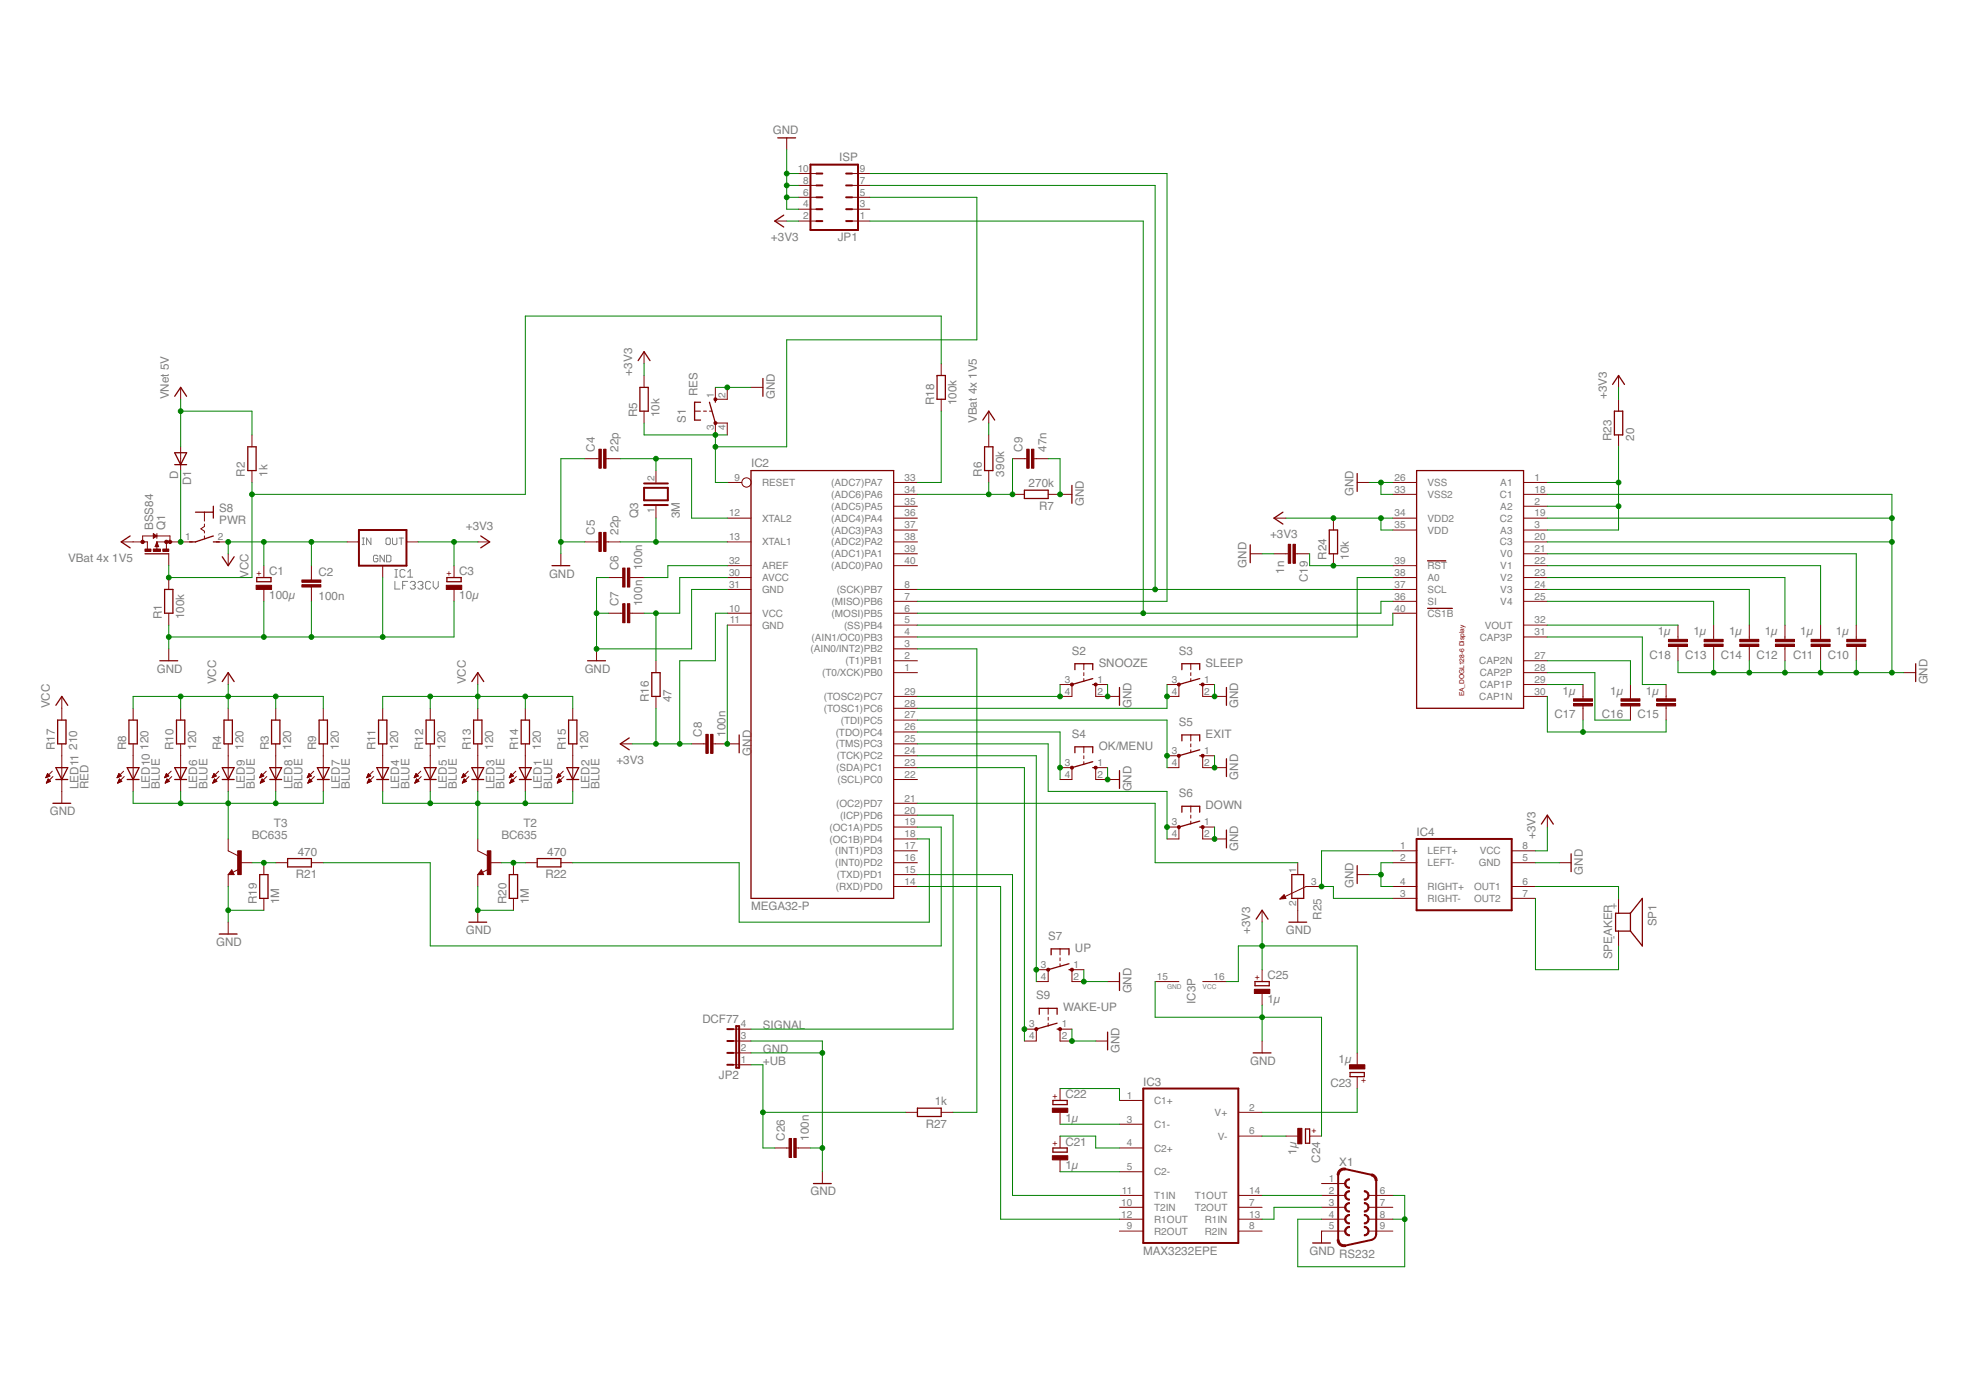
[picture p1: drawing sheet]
<svg xmlns="http://www.w3.org/2000/svg" width="420mm" height="297mm" viewBox="0 0 420 297" stroke-linecap="round" stroke-linejoin="round" font-family="sans-serif">
<defs><g id="words">
<g font-size="2.5" fill="#808080">
<text x="165.2" y="28.7">GND</text>
<text x="179.4" y="34.4">ISP</text>
<text x="164.8" y="51.6">+3V3</text>
<text x="179" y="51.6">JP1</text>
<text x="135.1" y="80.2" transform="rotate(-90 135.1 80.2)">+3V3</text>
<text x="36.1" y="85.3" transform="rotate(-90 36.1 85.3)">VNet 5V</text>
<text x="136.2" y="89.1" transform="rotate(-90 136.2 89.1)">R5</text>
<text x="141" y="89.1" transform="rotate(-90 141 89.1)">10k</text>
<text x="149.1" y="84.7" transform="rotate(-90 149.1 84.7)">RES</text>
<text x="165.6" y="85.3" transform="rotate(-90 165.6 85.3)">GND</text>
<text x="199.7" y="86.6" transform="rotate(-90 199.7 86.6)">R18</text>
<text x="204.5" y="86.6" transform="rotate(-90 204.5 86.6)">100k</text>
<text x="343.4" y="85.3" transform="rotate(-90 343.4 85.3)">+3V3</text>
<text x="146.5" y="90.4" transform="rotate(-90 146.5 90.4)">S1</text>
<text x="208.8" y="90.4" transform="rotate(-90 208.8 90.4)">VBat 4x 1V5</text>
<text x="344.4" y="94.2" transform="rotate(-90 344.4 94.2)">R23</text>
<text x="349.2" y="94.2" transform="rotate(-90 349.2 94.2)">20</text>
<text x="52.3" y="101.8" transform="rotate(-90 52.3 101.8)">R2</text>
<text x="57.1" y="101.8" transform="rotate(-90 57.1 101.8)">1k</text>
<text x="127.1" y="96.5" transform="rotate(-90 127.1 96.5)">C4</text>
<text x="132.2" y="96.5" transform="rotate(-90 132.2 96.5)">22p</text>
<text x="160.5" y="99.8">IC2</text>
<text x="209.8" y="101.8" transform="rotate(-90 209.8 101.8)">R6</text>
<text x="214.6" y="101.8" transform="rotate(-90 214.6 101.8)">390k</text>
<text x="218.5" y="96.5" transform="rotate(-90 218.5 96.5)">C9</text>
<text x="223.6" y="96.5" transform="rotate(-90 223.6 96.5)">47n</text>
<text x="38.1" y="102.3" transform="rotate(-90 38.1 102.3)">D</text>
<text x="40.9" y="103.7" transform="rotate(-90 40.9 103.7)">D1</text>
<text x="219.8" y="104.1">270k</text>
<text x="289.3" y="106" transform="rotate(-90 289.3 106)">GND</text>
<text x="32.8" y="113.3" transform="rotate(-90 32.8 113.3)">BSS84</text>
<text x="35.3" y="113.3" transform="rotate(-90 35.3 113.3)">Q1</text>
<text x="46.9" y="112">PWR</text>
<text x="46.9" y="109.5">S8</text>
<text x="99.6" y="113.3">+3V3</text>
<text x="136.4" y="110.7" transform="rotate(-90 136.4 110.7)">Q3</text>
<text x="145.3" y="110.7" transform="rotate(-90 145.3 110.7)">3M</text>
<text x="222.1" y="108.9">R7</text>
<text x="231.6" y="108.2" transform="rotate(-90 231.6 108.2)">GND</text>
<text x="127.1" y="114.3" transform="rotate(-90 127.1 114.3)">C5</text>
<text x="132.2" y="114.3" transform="rotate(-90 132.2 114.3)">22p</text>
<text x="271.4" y="115">+3V3</text>
<text x="283.5" y="119.6" transform="rotate(-90 283.5 119.6)">R24</text>
<text x="288.3" y="119.6" transform="rotate(-90 288.3 119.6)">10k</text>
<text x="14.5" y="120.1">VBat 4x 1V5</text>
<text x="53.1" y="123.5" transform="rotate(-90 53.1 123.5)">VCC</text>
<text x="57.5" y="122.9">C1</text>
<text x="68.1" y="123">C2</text>
<text x="98.2" y="122.9">C3</text>
<text x="117.3" y="123.4">GND</text>
<text x="132.2" y="121.9" transform="rotate(-90 132.2 121.9)">C6</text>
<text x="137.3" y="121.9" transform="rotate(-90 137.3 121.9)">100n</text>
<text x="266.4" y="121.3" transform="rotate(-90 266.4 121.3)">GND</text>
<text x="274.4" y="122.6" transform="rotate(-90 274.4 122.6)">1n</text>
<text x="279.5" y="124.4" transform="rotate(-90 279.5 124.4)">C19</text>
<text x="57.5" y="128">100µ</text>
<text x="68.1" y="128.1">100n</text>
<text x="98.2" y="128">10µ</text>
<text x="132.2" y="129.5" transform="rotate(-90 132.2 129.5)">C7</text>
<text x="137.3" y="129.5" transform="rotate(-90 137.3 129.5)">100n</text>
<text x="34.6" y="132.3" transform="rotate(-90 34.6 132.3)">R1</text>
<text x="39.4" y="132.3" transform="rotate(-90 39.4 132.3)">100k</text>
<text x="354.3" y="135.7">1µ</text>
<text x="361.9" y="135.7">1µ</text>
<text x="369.5" y="135.7">1µ</text>
<text x="377.1" y="135.7">1µ</text>
<text x="384.8" y="135.7">1µ</text>
<text x="392.4" y="135.7">1µ</text>
<text x="33.5" y="143.7">GND</text>
<text x="125" y="143.7">GND</text>
<text x="229.1" y="139.9">S2</text>
<text x="234.8" y="142.5">SNOOZE</text>
<text x="251.9" y="139.9">S3</text>
<text x="257.7" y="142.5">SLEEP</text>
<text x="352.5" y="140.8">C18</text>
<text x="360.1" y="140.8">C13</text>
<text x="367.8" y="140.8">C14</text>
<text x="375.4" y="140.8">C12</text>
<text x="383.2" y="140.8">C11</text>
<text x="390.6" y="140.8">C10</text>
<text x="46.2" y="146.3" transform="rotate(-90 46.2 146.3)">VCC</text>
<text x="99.6" y="146.3" transform="rotate(-90 99.6 146.3)">VCC</text>
<text x="334" y="148.4">1µ</text>
<text x="344.1" y="148.4">1µ</text>
<text x="351.7" y="148.4">1µ</text>
<text x="411.9" y="146.3" transform="rotate(-90 411.9 146.3)">GND</text>
<text x="10.7" y="151.4" transform="rotate(-90 10.7 151.4)">VCC</text>
<text x="138.7" y="150.1" transform="rotate(-90 138.7 150.1)">R16</text>
<text x="143.5" y="150.1" transform="rotate(-90 143.5 150.1)">47</text>
<text x="241.8" y="151.4" transform="rotate(-90 241.8 151.4)">GND</text>
<text x="251.9" y="155.2">S5</text>
<text x="264.6" y="151.4" transform="rotate(-90 264.6 151.4)">GND</text>
<text x="332.2" y="153.5">C17</text>
<text x="342.4" y="153.5">C16</text>
<text x="350" y="153.5">C15</text>
<text x="11.7" y="160.2" transform="rotate(-90 11.7 160.2)">R17</text>
<text x="16.5" y="160.2" transform="rotate(-90 16.5 160.2)">210</text>
<text x="26.9" y="160.2" transform="rotate(-90 26.9 160.2)">R8</text>
<text x="31.7" y="160.2" transform="rotate(-90 31.7 160.2)">120</text>
<text x="37.1" y="160.2" transform="rotate(-90 37.1 160.2)">R10</text>
<text x="41.9" y="160.2" transform="rotate(-90 41.9 160.2)">120</text>
<text x="47.3" y="160.2" transform="rotate(-90 47.3 160.2)">R4</text>
<text x="52.1" y="160.2" transform="rotate(-90 52.1 160.2)">120</text>
<text x="57.4" y="160.2" transform="rotate(-90 57.4 160.2)">R3</text>
<text x="62.2" y="160.2" transform="rotate(-90 62.2 160.2)">120</text>
<text x="67.6" y="160.2" transform="rotate(-90 67.6 160.2)">R9</text>
<text x="72.4" y="160.2" transform="rotate(-90 72.4 160.2)">120</text>
<text x="80.3" y="160.2" transform="rotate(-90 80.3 160.2)">R11</text>
<text x="85.1" y="160.2" transform="rotate(-90 85.1 160.2)">120</text>
<text x="90.4" y="160.2" transform="rotate(-90 90.4 160.2)">R12</text>
<text x="95.2" y="160.2" transform="rotate(-90 95.2 160.2)">120</text>
<text x="100.6" y="160.2" transform="rotate(-90 100.6 160.2)">R13</text>
<text x="105.4" y="160.2" transform="rotate(-90 105.4 160.2)">120</text>
<text x="110.8" y="160.2" transform="rotate(-90 110.8 160.2)">R14</text>
<text x="115.6" y="160.2" transform="rotate(-90 115.6 160.2)">120</text>
<text x="120.9" y="160.2" transform="rotate(-90 120.9 160.2)">R15</text>
<text x="125.7" y="160.2" transform="rotate(-90 125.7 160.2)">120</text>
<text x="150" y="157.4" transform="rotate(-90 150 157.4)">C8</text>
<text x="155.1" y="157.4" transform="rotate(-90 155.1 157.4)">100n</text>
<text x="160.5" y="161.5" transform="rotate(-90 160.5 161.5)">GND</text>
<text x="229.1" y="157.7">S4</text>
<text x="234.8" y="160.2">OK/MENU</text>
<text x="257.7" y="157.7">EXIT</text>
<text x="131.7" y="163.3">+3V3</text>
<text x="264.6" y="166.6" transform="rotate(-90 264.6 166.6)">GND</text>
<text x="16.8" y="168.6" transform="rotate(-90 16.8 168.6)">LED11</text>
<text x="18.9" y="168.6" transform="rotate(-90 18.9 168.6)">RED</text>
<text x="32" y="168.6" transform="rotate(-90 32 168.6)">LED10</text>
<text x="34.2" y="168.6" transform="rotate(-90 34.2 168.6)">BLUE</text>
<text x="42.2" y="168.6" transform="rotate(-90 42.2 168.6)">LED6</text>
<text x="44.3" y="168.6" transform="rotate(-90 44.3 168.6)">BLUE</text>
<text x="52.3" y="168.6" transform="rotate(-90 52.3 168.6)">LED9</text>
<text x="54.5" y="168.6" transform="rotate(-90 54.5 168.6)">BLUE</text>
<text x="62.5" y="168.6" transform="rotate(-90 62.5 168.6)">LED8</text>
<text x="64.6" y="168.6" transform="rotate(-90 64.6 168.6)">BLUE</text>
<text x="72.6" y="168.6" transform="rotate(-90 72.6 168.6)">LED7</text>
<text x="74.8" y="168.6" transform="rotate(-90 74.8 168.6)">BLUE</text>
<text x="85.3" y="168.6" transform="rotate(-90 85.3 168.6)">LED4</text>
<text x="87.5" y="168.6" transform="rotate(-90 87.5 168.6)">BLUE</text>
<text x="95.5" y="168.6" transform="rotate(-90 95.5 168.6)">LED5</text>
<text x="97.7" y="168.6" transform="rotate(-90 97.7 168.6)">BLUE</text>
<text x="105.7" y="168.6" transform="rotate(-90 105.7 168.6)">LED3</text>
<text x="107.8" y="168.6" transform="rotate(-90 107.8 168.6)">BLUE</text>
<text x="115.8" y="168.6" transform="rotate(-90 115.8 168.6)">LED1</text>
<text x="118" y="168.6" transform="rotate(-90 118 168.6)">BLUE</text>
<text x="126" y="168.6" transform="rotate(-90 126 168.6)">LED2</text>
<text x="128.1" y="168.6" transform="rotate(-90 128.1 168.6)">BLUE</text>
<text x="241.8" y="169.1" transform="rotate(-90 241.8 169.1)">GND</text>
<text x="251.9" y="170.4">S6</text>
<text x="257.7" y="172.9">DOWN</text>
<text x="10.7" y="174.2">GND</text>
<text x="53.8" y="179.3">BC635</text>
<text x="58.5" y="176.7">T3</text>
<text x="107.2" y="179.3">BC635</text>
<text x="111.9" y="176.7">T2</text>
<text x="302.7" y="178.7">IC4</text>
<text x="328.1" y="179.3" transform="rotate(-90 328.1 179.3)">+3V3</text>
<text x="63.6" y="182.8">470</text>
<text x="117" y="182.8">470</text>
<text x="264.6" y="181.8" transform="rotate(-90 264.6 181.8)">GND</text>
<text x="63.2" y="187.6">R21</text>
<text x="116.6" y="187.6">R22</text>
<text x="289.3" y="189.8" transform="rotate(-90 289.3 189.8)">GND</text>
<text x="338.3" y="186.9" transform="rotate(-90 338.3 186.9)">GND</text>
<text x="54.9" y="193.3" transform="rotate(-90 54.9 193.3)">R19</text>
<text x="59.7" y="193.3" transform="rotate(-90 59.7 193.3)">1M</text>
<text x="108.2" y="193.3" transform="rotate(-90 108.2 193.3)">R20</text>
<text x="113" y="193.3" transform="rotate(-90 113 193.3)">1M</text>
<text x="160.5" y="194.5">MEGA32-P</text>
<text x="282.4" y="196.6" transform="rotate(-90 282.4 196.6)">R25</text>
<text x="354" y="198" transform="rotate(-90 354 198)">SP1</text>
<text x="46.2" y="202.1">GND</text>
<text x="99.6" y="199.6">GND</text>
<text x="224" y="200.9">S7</text>
<text x="229.7" y="203.4">UP</text>
<text x="267.2" y="199.6" transform="rotate(-90 267.2 199.6)">+3V3</text>
<text x="274.8" y="199.6">GND</text>
<text x="270.9" y="209.3">C25</text>
<text x="344.5" y="205" transform="rotate(-90 344.5 205)">SPEAKER</text>
<text x="221.5" y="213.6">S9</text>
<text x="241.8" y="212.3" transform="rotate(-90 241.8 212.3)">GND</text>
<text x="255.5" y="214.5" transform="rotate(-90 255.5 214.5)">IC3P</text>
<text x="270.9" y="214.4">1µ</text>
<text x="150.1" y="218.5">DCF77</text>
<text x="163.1" y="219.9">SIGNAL</text>
<text x="227.2" y="216.1">WAKE-UP</text>
<text x="163.1" y="225">GND</text>
<text x="163.1" y="227.5">+UB</text>
<text x="239.2" y="225" transform="rotate(-90 239.2 225)">GND</text>
<text x="267.2" y="227.5">GND</text>
<text x="286.1" y="227.3">1µ</text>
<text x="153.6" y="230.6">JP2</text>
<text x="244.3" y="232">IC3</text>
<text x="284.3" y="232.3">C23</text>
<text x="199.8" y="236.2">1k</text>
<text x="227.7" y="239.8">1µ</text>
<text x="227.7" y="234.7">C22</text>
<text x="167.8" y="243.8" transform="rotate(-90 167.8 243.8)">C26</text>
<text x="172.8" y="243.8" transform="rotate(-90 172.8 243.8)">100n</text>
<text x="197.8" y="241">R27</text>
<text x="227.7" y="244.8">C21</text>
<text x="227.7" y="249.9">1µ</text>
<text x="277.1" y="246.7" transform="rotate(-90 277.1 246.7)">1µ</text>
<text x="282.1" y="248.5" transform="rotate(-90 282.1 248.5)">C24</text>
<text x="286.2" y="249.1">X1</text>
<text x="173.2" y="255.5">GND</text>
<text x="244.3" y="268.2">MAX3232EPE</text>
<text x="279.9" y="268.2">GND</text>
<text x="286.2" y="268.8">RS232</text>
</g>
<g font-size="2.1" fill="#808080">
<text x="170.5" y="36.7">10</text>
<text x="171.7" y="41.8">6</text>
<text x="171.7" y="39.3">8</text>
<text x="183.7" y="41.8">5</text>
<text x="183.7" y="39.3">7</text>
<text x="183.7" y="36.7">9</text>
<text x="171.7" y="46.9">2</text>
<text x="171.7" y="44.3">4</text>
<text x="183.7" y="46.9">1</text>
<text x="183.7" y="44.3">3</text>
<text x="152.5" y="85" transform="rotate(-90 152.5 85)">1</text>
<text x="155.1" y="85" transform="rotate(-90 155.1 85)">2</text>
<text x="152.5" y="91.9" transform="rotate(-90 152.5 91.9)">3</text>
<text x="155.1" y="91.9" transform="rotate(-90 155.1 91.9)">4</text>
<text x="139.8" y="102.7" transform="rotate(-90 139.8 102.7)">2</text>
<text x="157" y="102.7">9</text>
<text x="162.8" y="103.9">RESET</text>
<text x="177.6" y="103.9">(ADC7)PA7</text>
<text x="177.6" y="106.4">(ADC6)PA6</text>
<text x="193.3" y="102.7">33</text>
<text x="193.3" y="105.3">34</text>
<text x="193.3" y="107.8">35</text>
<text x="298" y="105.3">33</text>
<text x="298" y="102.7">26</text>
<text x="305.1" y="106.4">VSS2</text>
<text x="305.1" y="103.9">VSS</text>
<text x="320.6" y="106.4">C1</text>
<text x="320.6" y="103.9">A1</text>
<text x="327.9" y="107.8">2</text>
<text x="327.9" y="105.3">18</text>
<text x="327.9" y="102.7">1</text>
<text x="139.8" y="109.7" transform="rotate(-90 139.8 109.7)">1</text>
<text x="155.8" y="110.4">12</text>
<text x="162.8" y="111.5">XTAL2</text>
<text x="177.6" y="108.9">(ADC5)PA5</text>
<text x="177.6" y="111.5">(ADC4)PA4</text>
<text x="193.3" y="110.4">36</text>
<text x="193.3" y="112.9">37</text>
<text x="298" y="110.4">34</text>
<text x="298" y="112.9">35</text>
<text x="305.1" y="111.5">VDD2</text>
<text x="320.6" y="111.5">C2</text>
<text x="320.6" y="108.9">A2</text>
<text x="327.9" y="110.4">19</text>
<text x="327.9" y="112.9">3</text>
<text x="39.6" y="115.4">1</text>
<text x="46.6" y="115.4">2</text>
<text x="155.8" y="115.4">13</text>
<text x="162.8" y="116.6">XTAL1</text>
<text x="177.6" y="114">(ADC3)PA3</text>
<text x="177.6" y="116.6">(ADC2)PA2</text>
<text x="177.6" y="119.1">(ADC1)PA1</text>
<text x="193.3" y="115.4">38</text>
<text x="193.3" y="118">39</text>
<text x="305.1" y="114">VDD</text>
<text x="320.6" y="116.6">C3</text>
<text x="320.6" y="119.1">V0</text>
<text x="320.6" y="114">A3</text>
<text x="327.9" y="118">21</text>
<text x="327.9" y="115.4">20</text>
<text x="155.8" y="125.6">31</text>
<text x="155.8" y="123.1">30</text>
<text x="155.8" y="120.5">32</text>
<text x="162.8" y="124.2">AVCC</text>
<text x="162.8" y="121.6">AREF</text>
<text x="177.6" y="121.6">(ADC0)PA0</text>
<text x="193.3" y="120.5">40</text>
<text x="193.3" y="125.6">8</text>
<text x="298" y="125.6">37</text>
<text x="298" y="120.5">39</text>
<text x="298" y="123.1">38</text>
<text x="305.1" y="121.6">RST</text>
<text x="305.1" y="124.2">A0</text>
<text x="320.6" y="121.6">V1</text>
<text x="320.6" y="124.2">V2</text>
<text x="327.9" y="120.5">22</text>
<text x="327.9" y="123.1">23</text>
<text x="327.9" y="125.6">24</text>
<text x="155.8" y="130.7">10</text>
<text x="162.8" y="126.7">GND</text>
<text x="162.8" y="131.8">VCC</text>
<text x="177.7" y="129.3">(MISO)PB6</text>
<text x="177.7" y="131.8">(MOSI)PB5</text>
<text x="178.8" y="126.7">(SCK)PB7</text>
<text x="193.3" y="128.1">7</text>
<text x="193.3" y="130.7">6</text>
<text x="298" y="128.1">36</text>
<text x="298" y="130.7">40</text>
<text x="305.1" y="129.3">SI</text>
<text x="305.1" y="126.7">SCL</text>
<text x="305.1" y="131.8">CS1B</text>
<text x="320.6" y="126.7">V3</text>
<text x="320.6" y="129.3">V4</text>
<text x="327.9" y="128.1">25</text>
<text x="156" y="133.2">11</text>
<text x="162.8" y="134.3">GND</text>
<text x="173.5" y="136.9">(AIN1/OC0)PB3</text>
<text x="180.4" y="134.3">(SS)PB4</text>
<text x="193.3" y="133.2">5</text>
<text x="193.3" y="135.8">4</text>
<text x="316.2" y="136.9">CAP3P</text>
<text x="317.3" y="134.3">VOUT</text>
<text x="327.9" y="135.8">31</text>
<text x="327.9" y="133.2">32</text>
<text x="173.2" y="139.4">(AIN0/INT2)PB2</text>
<text x="180.7" y="142">(T1)PB1</text>
<text x="193.3" y="138.3">3</text>
<text x="193.3" y="140.8">2</text>
<text x="193.3" y="143.4">1</text>
<text x="316.1" y="142">CAP2N</text>
<text x="327.9" y="140.8">27</text>
<text x="327.9" y="143.4">28</text>
<text x="175.7" y="144.5">(T0/XCK)PB0</text>
<text x="176.1" y="149.6">(TOSC2)PC7</text>
<text x="193.3" y="148.5">29</text>
<text x="227.5" y="145.9">3</text>
<text x="227.5" y="148.5">4</text>
<text x="234.5" y="145.9">1</text>
<text x="234.5" y="148.5">2</text>
<text x="250.4" y="145.9">3</text>
<text x="250.4" y="148.5">4</text>
<text x="257.4" y="145.9">1</text>
<text x="257.4" y="148.5">2</text>
<text x="316.1" y="149.6">CAP1N</text>
<text x="316.2" y="144.5">CAP2P</text>
<text x="316.2" y="147">CAP1P</text>
<text x="327.9" y="148.5">30</text>
<text x="327.9" y="145.9">29</text>
<text x="176.1" y="152.1">(TOSC1)PC6</text>
<text x="179.7" y="154.7">(TDI)PC5</text>
<text x="193.3" y="151">28</text>
<text x="193.3" y="153.5">27</text>
<text x="178.6" y="157.2">(TDO)PC4</text>
<text x="178.6" y="159.7">(TMS)PC3</text>
<text x="193.3" y="156.1">26</text>
<text x="193.3" y="158.6">25</text>
<text x="193.3" y="161.2">24</text>
<text x="250.4" y="161.2">3</text>
<text x="257.4" y="161.2">1</text>
<text x="178.7" y="164.8">(SDA)PC1</text>
<text x="178.8" y="162.3">(TCK)PC2</text>
<text x="179" y="167.4">(SCL)PC0</text>
<text x="193.3" y="163.7">23</text>
<text x="193.3" y="166.2">22</text>
<text x="227.5" y="163.7">3</text>
<text x="227.5" y="166.2">4</text>
<text x="234.5" y="163.7">1</text>
<text x="234.5" y="166.2">2</text>
<text x="250.4" y="163.7">4</text>
<text x="257.4" y="163.7">2</text>
<text x="178.7" y="172.4">(OC2)PD7</text>
<text x="193.3" y="173.9">20</text>
<text x="193.3" y="171.3">21</text>
<text x="177.3" y="177.5">(OC1A)PD5</text>
<text x="179.5" y="175">(ICP)PD6</text>
<text x="193.3" y="178.9">18</text>
<text x="193.3" y="176.4">19</text>
<text x="250.4" y="176.4">3</text>
<text x="250.4" y="178.9">4</text>
<text x="257.4" y="176.4">1</text>
<text x="257.4" y="178.9">2</text>
<text x="177.3" y="180">(OC1B)PD4</text>
<text x="178.5" y="185.1">(INT0)PD2</text>
<text x="178.5" y="182.6">(INT1)PD3</text>
<text x="193.3" y="184">16</text>
<text x="193.3" y="181.5">17</text>
<text x="299.2" y="181.5">1</text>
<text x="299.2" y="184">2</text>
<text x="305.1" y="182.6">LEFT+</text>
<text x="305.1" y="185.1">LEFT-</text>
<text x="316" y="185.1">GND</text>
<text x="316.2" y="182.6">VCC</text>
<text x="325.4" y="181.5">8</text>
<text x="325.4" y="184">5</text>
<text x="178.6" y="190.2">(RXD)PD0</text>
<text x="178.9" y="187.7">(TXD)PD1</text>
<text x="193.3" y="189.1">14</text>
<text x="193.3" y="186.5">15</text>
<text x="277" y="186.5" transform="rotate(-90 277 186.5)">1</text>
<text x="280.2" y="189.1">3</text>
<text x="299.2" y="189.1">4</text>
<text x="299.2" y="191.6">3</text>
<text x="305.1" y="190.2">RIGHT+</text>
<text x="315" y="190.2">OUT1</text>
<text x="325.4" y="189.1">6</text>
<text x="325.4" y="191.6">7</text>
<text x="277" y="193.5" transform="rotate(-90 277 193.5)">2</text>
<text x="305.1" y="192.7">RIGHT-</text>
<text x="315" y="192.7">OUT2</text>
<text x="345.6" y="194.2" transform="rotate(-90 345.6 194.2)">+</text>
<text x="345.6" y="200.7" transform="rotate(-90 345.6 200.7)">-</text>
<text x="222.5" y="206.9">3</text>
<text x="222.5" y="209.4">4</text>
<text x="229.4" y="206.9">1</text>
<text x="229.4" y="209.4">2</text>
<text x="247.2" y="209.4">15</text>
<text x="259.4" y="209.4">16</text>
<text x="158.3" y="219.6">4</text>
<text x="219.9" y="219.6">3</text>
<text x="226.9" y="219.6">1</text>
<text x="158.3" y="227.2">1</text>
<text x="158.3" y="224.6">2</text>
<text x="158.3" y="222.1">3</text>
<text x="219.9" y="222.1">4</text>
<text x="226.9" y="222.1">2</text>
<text x="240.8" y="234.8">1</text>
<text x="240.8" y="239.9">3</text>
<text x="246.7" y="235.9">C1+</text>
<text x="259.6" y="238.5">V+</text>
<text x="267" y="237.3">2</text>
<text x="240.8" y="245">4</text>
<text x="246.7" y="241">C1-</text>
<text x="260.3" y="243.5">V-</text>
<text x="267" y="242.4">6</text>
<text x="240.8" y="250">5</text>
<text x="246.7" y="246.1">C2+</text>
<text x="246.7" y="251.2">C2-</text>
<text x="239.6" y="257.7">10</text>
<text x="239.8" y="255.1">11</text>
<text x="246.7" y="256.2">T1IN</text>
<text x="255.3" y="256.2">T1OUT</text>
<text x="267" y="255.1">14</text>
<text x="267" y="257.7">7</text>
<text x="284" y="252.6">1</text>
<text x="284" y="255.1">2</text>
<text x="284" y="257.7">3</text>
<text x="294.9" y="255.1">6</text>
<text x="294.9" y="257.7">7</text>
<text x="239.6" y="260.2">12</text>
<text x="240.8" y="262.7">9</text>
<text x="246.7" y="258.8">T2IN</text>
<text x="246.7" y="261.3">R1OUT</text>
<text x="246.7" y="263.8">R2OUT</text>
<text x="255.3" y="258.8">T2OUT</text>
<text x="257.5" y="261.3">R1IN</text>
<text x="257.5" y="263.8">R2IN</text>
<text x="267" y="260.2">13</text>
<text x="267" y="262.7">8</text>
<text x="284" y="260.2">4</text>
<text x="284" y="262.7">5</text>
<text x="294.9" y="260.2">8</text>
<text x="294.9" y="262.7">9</text>
</g>
<g font-size="1.8" fill="#800000">
<text x="55.8" y="123" transform="rotate(-90 55.8 123)">+</text>
<text x="96.4" y="123" transform="rotate(-90 96.4 123)">+</text>
<text x="269.1" y="209.4" transform="rotate(-90 269.1 209.4)">+</text>
<text x="291.9" y="231.5" transform="rotate(-90 291.9 231.5)">+</text>
<text x="226" y="234.7" transform="rotate(-90 226 234.7)">+</text>
<text x="226" y="244.9" transform="rotate(-90 226 244.9)">+</text>
<text x="280.3" y="242.2">+</text>
</g>
<text font-size="1.4" fill="#800000" x="312.9" y="148.8" transform="rotate(-90 312.9 148.8)">EA_DOGL128-6 Display</text>
<g font-size="1.4" fill="#808080">
<text x="249.4" y="211.3">GND</text>
<text x="257" y="211.3">VCC</text>
</g>
</g></defs>
<g fill="#808080" stroke="#808080" stroke-width=".21">
<path d="M84.4 124.2v1.7z"/>
<path d="M84.4 125.9h1.1z"/>
<path d="M86 124.2v1.7z"/>
<path d="M86 124.2h1.1z"/>
<path d="M86 125.1h.6z"/>
<path d="M87.7 124.5l.2-.3z"/>
<path d="M87.9 124.2h.6z"/>
<path d="M88.5 124.2l.3 .3z"/>
<path d="M88.8 124.5v.3z"/>
<path d="M88.5 125.1l.3-.3z"/>
<path d="M88.2 125.1h.3z"/>
<path d="M88.5 125.1l.3 .2z"/>
<path d="M88.8 125.3v.3z"/>
<path d="M88.8 125.6l-.3 .3z"/>
<path d="M87.9 125.9h.6z"/>
<path d="M87.7 125.6l.2 .3z"/>
<path d="M89.3 124.5l.3-.3z"/>
<path d="M89.6 124.2h.5z"/>
<path d="M90.1 124.2l.3 .3z"/>
<path d="M90.4 124.5v.3z"/>
<path d="M90.4 124.8l-.3 .3z"/>
<path d="M89.9 125.1h.2z"/>
<path d="M90.1 125.1l.3 .2z"/>
<path d="M90.4 125.3v.3z"/>
<path d="M90.4 125.6l-.3 .3z"/>
<path d="M89.6 125.9h.5z"/>
<path d="M89.3 125.6l.3 .3z"/>
<path d="M91.8 124.2l.2 .3z"/>
<path d="M91.2 124.2h.6z"/>
<path d="M91.2 124.2l-.2 .3z"/>
<path d="M91 124.5v1.1z"/>
<path d="M91 125.6l.2 .3z"/>
<path d="M91.2 125.9h.6z"/>
<path d="M91.8 125.9l.2-.3z"/>
<path d="M92.6 124.2v1.1z"/>
<path d="M92.6 125.3l.5 .6z"/>
<path d="M93.1 125.9l.6-.6z"/>
<path d="M93.7 124.2v1.1z"/>
<path d="M84.4 123.3h.5z"/>
<path d="M84.7 121.7v1.6z"/>
<path d="M84.4 121.7h.5z"/>
<path d="M86.3 121.7l.3 .3z"/>
<path d="M85.8 121.7h.5z"/>
<path d="M85.8 121.7l-.3 .3z"/>
<path d="M85.5 122v1.1z"/>
<path d="M85.5 123.1l.3 .2z"/>
<path d="M85.8 123.3h.5z"/>
<path d="M86.3 123.3l.3-.2z"/>
<path d="M87.1 122.3l.6-.6z"/>
<path d="M87.7 121.7v1.6z"/>
<path d="M87.1 123.3h1.1z"/>
<path d="M80.5 118.7l.3 .2z"/>
<path d="M80.1 118.7h.4z"/>
<path d="M80.1 118.7l-.3 .2z"/>
<path d="M79.8 118.9v.9z"/>
<path d="M79.8 119.8l.3 .3z"/>
<path d="M80.1 120.1h.4z"/>
<path d="M80.5 120.1l.3-.3z"/>
<path d="M80.8 119.4v.4z"/>
<path d="M80.3 119.4h.5z"/>
<path d="M81.2 118.7v1.4z"/>
<path d="M81.2 118.7l.9 1.4z"/>
<path d="M82.1 118.7v1.4z"/>
<path d="M82.6 118.7v1.4z"/>
<path d="M82.6 120.1h.7z"/>
<path d="M83.3 120.1l.2-.3z"/>
<path d="M83.5 118.9v.9z"/>
<path d="M83.3 118.7l.2 .2z"/>
<path d="M82.6 118.7h.7z"/>
<path d="M77.4 116.4h.5z"/>
<path d="M77.6 115v1.4z"/>
<path d="M77.4 115h.5z"/>
<path d="M78.3 115v1.4z"/>
<path d="M78.3 115l1 1.4z"/>
<path d="M79.3 115v1.4z"/>
<path d="M82.7 115h.5z"/>
<path d="M82.7 115l-.2 .2z"/>
<path d="M82.5 115.2v.9z"/>
<path d="M82.5 116.1l.2 .3z"/>
<path d="M82.7 116.4h.5z"/>
<path d="M83.2 116.4l.2-.3z"/>
<path d="M83.4 115.2v.9z"/>
<path d="M83.2 115l.2 .2z"/>
<path d="M83.9 115v1.1z"/>
<path d="M83.9 116.1l.2 .3z"/>
<path d="M84.1 116.4h.5z"/>
<path d="M84.6 116.4l.2-.3z"/>
<path d="M84.8 115v1.1z"/>
<path d="M85.7 115v1.4z"/>
<path d="M85.3 115h.9z"/>
</g>
<g fill="#800000" stroke="#800000" stroke-width=".21">
<path d="M25.9 115.8h2.5z"/>
<path d="M36.1 118.3v2.6z"/>
<path d="M28.4 115.8h2.6z"/>
<path d="M36.1 115.8h2.5z"/>
<path d="M33.5 115.8l.4 1z"/>
<path d="M33.1 116.8h.8z"/>
<path d="M33.5 115.8l-.4 1z"/>
<path d="M33.5 115.8h2.1z"/>
<path d="M35.6 115.8h.7z"/>
<path d="M33.5 116.3v1z"/>
<path d="M33.5 116.2v.1z"/>
<path d="M33.5 115.8v.4z"/>
<path d="M30.5 114.5v1.3z"/>
<path d="M30.5 114.5h2.8z"/>
<path d="M33.3 114.5h.2z"/>
<path d="M33.5 114.5h2.8z"/>
<path d="M36.3 114.5v1.3z"/>
<path d="M32.8 114v1z"/>
<path d="M32.8 114l.7 .5z"/>
<path d="M32.8 115l.7-.5z"/>
<path d="M33.5 114v1z"/>
<path d="M31.5 115.8v1.5z"/>
<path d="M31 115.8h.5z"/>
<path d="M35.6 115.8v1.5z"/>
<path d="M36.1 123.4v2.6z"/>
<path d="M36.1 131v2.6z"/>
<path d="M36.1 138.7v2.5z"/>
<path d="M53.8 92.9v2.6z"/>
<path d="M53.8 100.6v2.5z"/>
<path d="M38.6 95.5v2.5z"/>
<path d="M38.6 98v2.6z"/>
<path d="M56.4 126v2.5z"/>
<path d="M56.4 120.9v2.5z"/>
<path d="M66.5 120.9v2.5z"/>
<path d="M66.5 126v2.5z"/>
<path d="M66.5 123.4v.5z"/>
<path d="M66.5 125.5v.5z"/>
<path d="M97 126v2.5z"/>
<path d="M97 120.9v2.5z"/>
<path d="M191 103.1h5.1z"/>
<path d="M191 105.6h5.1z"/>
<path d="M191 108.2h5.1z"/>
<path d="M191 110.7h5.1z"/>
<path d="M191 113.3h5.1z"/>
<path d="M191 115.8h5.1z"/>
<path d="M191 118.3h5.1z"/>
<path d="M191 120.9h5.1z"/>
<path d="M191 126h5.1z"/>
<path d="M191 128.5h5.1z"/>
<path d="M191 131h5.1z"/>
<path d="M191 133.6h5.1z"/>
<path d="M191 136.1h5.1z"/>
<path d="M191 138.7h5.1z"/>
<path d="M191 141.2h5.1z"/>
<path d="M191 143.7h5.1z"/>
<path d="M191 148.8h5.1z"/>
<path d="M191 151.4h5.1z"/>
<path d="M191 153.9h5.1z"/>
<path d="M191 156.4h5.1z"/>
<path d="M191 159h5.1z"/>
<path d="M191 161.5h5.1z"/>
<path d="M191 164h5.1z"/>
<path d="M191 166.6h5.1z"/>
<path d="M155.4 126h5.1z"/>
<path d="M155.4 123.4h5.1z"/>
<path d="M155.4 120.9h5.1z"/>
<path d="M155.4 115.8h5.1z"/>
<path d="M155.4 110.7h5.1z"/>
<path d="M155.4 131h5.1z"/>
<path d="M155.4 133.6h5.1z"/>
<path d="M155.4 103.1h3.1z"/>
<path d="M191 189.4h5.1z"/>
<path d="M191 186.9h5.1z"/>
<path d="M191 184.4h5.1z"/>
<path d="M191 181.8h5.1z"/>
<path d="M191 179.3h5.1z"/>
<path d="M191 176.7h5.1z"/>
<path d="M191 174.2h5.1z"/>
<path d="M191 171.7h5.1z"/>
<path d="M140.2 100.6v2.5z"/>
<path d="M140.2 108.2v2.5z"/>
<path d="M124.9 98h2.6z"/>
<path d="M130 98h2.6z"/>
<path d="M127.5 98h.5z"/>
<path d="M129.5 98h.5z"/>
<path d="M124.9 115.8h2.6z"/>
<path d="M130 115.8h2.6z"/>
<path d="M127.5 115.8h.5z"/>
<path d="M129.5 115.8h.5z"/>
<path d="M119.9 118.3v2.6z"/>
<path d="M102.1 115.8h2.5z"/>
<path d="M132.6 159h2.5z"/>
<path d="M127.5 138.7v2.5z"/>
<path d="M137.6 80.2v2.6z"/>
<path d="M137.6 87.9v2.5z"/>
<path d="M152.9 90.4v2.5z"/>
<path d="M152.9 82.8v2.5z"/>
<path d="M155.4 82.8v2.5z"/>
<path d="M155.4 90.4v2.5z"/>
<path d="M150.3 87.9h.7z"/>
<path d="M151.6 87.9h.7z"/>
<path d="M148.4 87.9h1.3z"/>
<path d="M152.9 85.3h2.5z"/>
<path d="M152.9 90.4h2.5z"/>
<path d="M160.5 82.8h2.5z"/>
<path d="M137.6 75.2v2.5z"/>
<path d="M211.3 92.9v2.6z"/>
<path d="M211.3 100.6v2.5z"/>
<path d="M216.4 105.6h2.5z"/>
<path d="M224 105.6h2.5z"/>
<path d="M226.5 105.6h2.6z"/>
<path d="M211.3 87.9v2.5z"/>
<path d="M226.5 146.3h2.6z"/>
<path d="M234.2 146.3h2.5z"/>
<path d="M234.2 148.8h2.5z"/>
<path d="M226.5 148.8h2.6z"/>
<path d="M231.6 143.7v.7z"/>
<path d="M231.6 145v.6z"/>
<path d="M231.6 141.8v1.3z"/>
<path d="M234.2 146.3v2.5z"/>
<path d="M229.1 146.3v2.5z"/>
<path d="M249.4 146.3h2.5z"/>
<path d="M257 146.3h2.6z"/>
<path d="M257 148.8h2.6z"/>
<path d="M249.4 148.8h2.5z"/>
<path d="M254.5 143.7v.7z"/>
<path d="M254.5 145v.6z"/>
<path d="M254.5 141.8v1.3z"/>
<path d="M257 146.3v2.5z"/>
<path d="M251.9 146.3v2.5z"/>
<path d="M226.5 164h2.6z"/>
<path d="M234.2 164h2.5z"/>
<path d="M234.2 166.6h2.5z"/>
<path d="M226.5 166.6h2.6z"/>
<path d="M231.6 161.5v.6z"/>
<path d="M231.6 162.8v.6z"/>
<path d="M231.6 159.6v1.3z"/>
<path d="M234.2 164v2.6z"/>
<path d="M229.1 164v2.6z"/>
<path d="M249.4 161.5h2.5z"/>
<path d="M257 161.5h2.6z"/>
<path d="M257 164h2.6z"/>
<path d="M249.4 164h2.5z"/>
<path d="M254.5 159v.6z"/>
<path d="M254.5 160.2v.7z"/>
<path d="M254.5 157.1v1.2z"/>
<path d="M257 161.5v2.5z"/>
<path d="M251.9 161.5v2.5z"/>
<path d="M249.4 176.7h2.5z"/>
<path d="M257 176.7h2.6z"/>
<path d="M257 179.3h2.6z"/>
<path d="M249.4 179.3h2.5z"/>
<path d="M254.5 174.2v.6z"/>
<path d="M254.5 175.5v.6z"/>
<path d="M254.5 172.3v1.3z"/>
<path d="M257 176.7v2.6z"/>
<path d="M251.9 176.7v2.6z"/>
<path d="M221.5 207.2h2.5z"/>
<path d="M229.1 207.2h2.5z"/>
<path d="M229.1 209.8h2.5z"/>
<path d="M221.5 209.8h2.5z"/>
<path d="M226.5 204.7v.6z"/>
<path d="M226.5 206v.6z"/>
<path d="M226.5 202.8v1.2z"/>
<path d="M229.1 207.2v2.6z"/>
<path d="M224 207.2v2.6z"/>
<path d="M236.7 148.8h2.5z"/>
<path d="M259.6 148.8h2.5z"/>
<path d="M259.6 164h2.5z"/>
<path d="M259.6 179.3h2.5z"/>
<path d="M236.7 209.8h2.5z"/>
<path d="M236.7 166.6h2.5z"/>
<path d="M104.6 184.4h2.6z"/>
<path d="M102.1 186.9v2.5z"/>
<path d="M102.1 179.3v2.5z"/>
<path d="M102.1 181.8l2 1z"/>
<path d="M102.9 185.9l-.8 1z"/>
<path d="M102.1 186.9h1.3z"/>
<path d="M102.9 185.9l.5 1z"/>
<path d="M103.1 186.4l1.2-.6z"/>
<path d="M112.3 166.6v2.5z"/>
<path d="M112.3 161.5v2.5z"/>
<path d="M112.3 164v2.6z"/>
<path d="M110.2 164.8l-1.4 1.4z"/>
<path d="M110.4 165.9l-1.4 1.4z"/>
<path d="M109.2 165.3l-.4 .9z"/>
<path d="M109.2 165.3l.5 .5z"/>
<path d="M108.8 166.2l.9-.4z"/>
<path d="M108.9 166.1h.2z"/>
<path d="M108.9 166h.5z"/>
<path d="M109 165.8h.7z"/>
<path d="M109 165.7h.6z"/>
<path d="M109.1 165.6h.4z"/>
<path d="M109.1 165.5h.3z"/>
<path d="M109.3 166.5l-.3 .8z"/>
<path d="M109.3 166.5l.6 .5z"/>
<path d="M109 167.3l.9-.3z"/>
<path d="M109 167.2h.4z"/>
<path d="M109.1 167h.5z"/>
<path d="M109.1 166.9h.7z"/>
<path d="M109.2 166.8h.5z"/>
<path d="M109.2 166.7h.4z"/>
<path d="M109.3 166.6h.2z"/>
<path d="M122.4 166.6v2.5z"/>
<path d="M122.4 161.5v2.5z"/>
<path d="M122.4 164v2.6z"/>
<path d="M120.4 164.8l-1.4 1.4z"/>
<path d="M120.5 165.9l-1.4 1.4z"/>
<path d="M119.4 165.3l-.4 .9z"/>
<path d="M119.4 165.3l.5 .5z"/>
<path d="M119 166.2l.9-.4z"/>
<path d="M119 166.1h.3z"/>
<path d="M119.1 166h.4z"/>
<path d="M119.1 165.8h.7z"/>
<path d="M119.2 165.7h.6z"/>
<path d="M119.3 165.6h.4z"/>
<path d="M119.3 165.5h.2z"/>
<path d="M119.5 166.5l-.4 .8z"/>
<path d="M119.5 166.5l.5 .5z"/>
<path d="M119.1 167.3l.9-.3z"/>
<path d="M119.2 167.2h.3z"/>
<path d="M119.2 167h.6z"/>
<path d="M119.3 166.9h.7z"/>
<path d="M119.3 166.8h.5z"/>
<path d="M119.4 166.7h.3z"/>
<path d="M119.4 166.6h.2z"/>
<path d="M102.1 166.6v2.5z"/>
<path d="M102.1 161.5v2.5z"/>
<path d="M102.1 164v2.6z"/>
<path d="M100.1 164.8l-1.4 1.4z"/>
<path d="M100.2 165.9l-1.4 1.4z"/>
<path d="M99.1 165.3l-.4 .9z"/>
<path d="M99.1 165.3l.5 .5z"/>
<path d="M98.7 166.2l.9-.4z"/>
<path d="M98.7 166.1h.3z"/>
<path d="M98.8 166h.4z"/>
<path d="M98.8 165.8h.7z"/>
<path d="M98.9 165.7h.6z"/>
<path d="M98.9 165.6h.4z"/>
<path d="M99 165.5h.2z"/>
<path d="M99.2 166.5l-.4 .8z"/>
<path d="M99.2 166.5l.5 .5z"/>
<path d="M98.8 167.3l.9-.3z"/>
<path d="M98.9 167.2h.3z"/>
<path d="M98.9 167h.6z"/>
<path d="M99 166.9h.7z"/>
<path d="M99 166.8h.5z"/>
<path d="M99.1 166.7h.3z"/>
<path d="M99.1 166.6h.2z"/>
<path d="M91.9 166.6v2.5z"/>
<path d="M91.9 161.5v2.5z"/>
<path d="M91.9 164v2.6z"/>
<path d="M89.9 164.8l-1.4 1.4z"/>
<path d="M90 165.9l-1.4 1.4z"/>
<path d="M88.9 165.3l-.4 .9z"/>
<path d="M88.9 165.3l.5 .5z"/>
<path d="M88.5 166.2l.9-.4z"/>
<path d="M88.6 166.1h.2z"/>
<path d="M88.6 166h.5z"/>
<path d="M88.7 165.8h.6z"/>
<path d="M88.7 165.7h.6z"/>
<path d="M88.8 165.6h.4z"/>
<path d="M88.8 165.5h.3z"/>
<path d="M89 166.5l-.4 .8z"/>
<path d="M89 166.5l.5 .5z"/>
<path d="M88.6 167.3l.9-.3z"/>
<path d="M88.7 167.2h.3z"/>
<path d="M88.8 167h.5z"/>
<path d="M88.8 166.9h.7z"/>
<path d="M88.9 166.8h.5z"/>
<path d="M88.9 166.7h.4z"/>
<path d="M89 166.6h.1z"/>
<path d="M81.8 166.6v2.5z"/>
<path d="M81.8 161.5v2.5z"/>
<path d="M81.8 164v2.6z"/>
<path d="M79.8 164.8l-1.4 1.4z"/>
<path d="M79.9 165.9l-1.4 1.4z"/>
<path d="M78.7 165.3l-.3 .9z"/>
<path d="M78.7 165.3l.5 .5z"/>
<path d="M78.4 166.2l.8-.4z"/>
<path d="M78.4 166.1h.2z"/>
<path d="M78.5 166h.4z"/>
<path d="M78.5 165.8h.7z"/>
<path d="M78.5 165.7h.6z"/>
<path d="M78.6 165.6h.4z"/>
<path d="M78.7 165.5h.2z"/>
<path d="M78.9 166.5l-.4 .8z"/>
<path d="M78.9 166.5l.5 .5z"/>
<path d="M78.5 167.3l.9-.3z"/>
<path d="M78.5 167.2h.4z"/>
<path d="M78.6 167h.6z"/>
<path d="M78.7 166.9h.6z"/>
<path d="M78.7 166.8h.5z"/>
<path d="M78.8 166.7h.3z"/>
<path d="M78.8 166.6h.2z"/>
<path d="M102.1 194.5v2.6z"/>
<path d="M51.3 184.4h2.5z"/>
<path d="M48.8 186.9v2.5z"/>
<path d="M48.8 179.3v2.5z"/>
<path d="M48.8 181.8l2 1z"/>
<path d="M49.5 185.9l-.7 1z"/>
<path d="M48.8 186.9h1.2z"/>
<path d="M49.5 185.9l.5 1z"/>
<path d="M49.8 186.4l1.2-.6z"/>
<path d="M38.6 166.6v2.5z"/>
<path d="M38.6 161.5v2.5z"/>
<path d="M38.6 164v2.6z"/>
<path d="M36.6 164.8l-1.4 1.4z"/>
<path d="M36.7 165.9l-1.4 1.4z"/>
<path d="M35.6 165.3l-.4 .9z"/>
<path d="M35.6 165.3l.5 .5z"/>
<path d="M35.2 166.2l.9-.4z"/>
<path d="M35.2 166.1h.3z"/>
<path d="M35.3 166h.4z"/>
<path d="M35.3 165.8h.7z"/>
<path d="M35.4 165.7h.6z"/>
<path d="M35.4 165.6h.4z"/>
<path d="M35.5 165.5h.2z"/>
<path d="M35.7 166.5l-.4 .8z"/>
<path d="M35.7 166.5l.5 .5z"/>
<path d="M35.3 167.3l.9-.3z"/>
<path d="M35.4 167.2h.3z"/>
<path d="M35.4 167h.6z"/>
<path d="M35.5 166.9h.7z"/>
<path d="M35.5 166.8h.5z"/>
<path d="M35.6 166.7h.3z"/>
<path d="M35.6 166.6h.2z"/>
<path d="M69.1 166.6v2.5z"/>
<path d="M69.1 161.5v2.5z"/>
<path d="M69.1 164v2.6z"/>
<path d="M67.1 164.8l-1.4 1.4z"/>
<path d="M67.2 165.9l-1.4 1.4z"/>
<path d="M66 165.3l-.3 .9z"/>
<path d="M66 165.3l.5 .5z"/>
<path d="M65.7 166.2l.8-.4z"/>
<path d="M65.7 166.1h.2z"/>
<path d="M65.8 166h.4z"/>
<path d="M65.8 165.8h.7z"/>
<path d="M65.8 165.7h.6z"/>
<path d="M65.9 165.6h.4z"/>
<path d="M66 165.5h.2z"/>
<path d="M66.2 166.5l-.4 .8z"/>
<path d="M66.2 166.5l.5 .5z"/>
<path d="M65.8 167.3l.9-.3z"/>
<path d="M65.8 167.2h.4z"/>
<path d="M65.9 167h.6z"/>
<path d="M66 166.9h.6z"/>
<path d="M66 166.8h.5z"/>
<path d="M66.1 166.7h.3z"/>
<path d="M66.1 166.6h.2z"/>
<path d="M58.9 166.6v2.5z"/>
<path d="M58.9 161.5v2.5z"/>
<path d="M58.9 164v2.6z"/>
<path d="M56.9 164.8l-1.4 1.4z"/>
<path d="M57 165.9l-1.4 1.4z"/>
<path d="M55.9 165.3l-.4 .9z"/>
<path d="M55.9 165.3l.5 .5z"/>
<path d="M55.5 166.2l.9-.4z"/>
<path d="M55.5 166.1h.3z"/>
<path d="M55.6 166h.4z"/>
<path d="M55.6 165.8h.7z"/>
<path d="M55.7 165.7h.6z"/>
<path d="M55.8 165.6h.4z"/>
<path d="M55.8 165.5h.2z"/>
<path d="M56 166.5l-.4 .8z"/>
<path d="M56 166.5l.5 .5z"/>
<path d="M55.6 167.3l.9-.3z"/>
<path d="M55.7 167.2h.3z"/>
<path d="M55.8 167h.5z"/>
<path d="M55.8 166.9h.7z"/>
<path d="M55.9 166.8h.4z"/>
<path d="M55.9 166.7h.3z"/>
<path d="M56 166.6h.1z"/>
<path d="M48.8 166.6v2.5z"/>
<path d="M48.8 161.5v2.5z"/>
<path d="M48.8 164v2.6z"/>
<path d="M46.7 164.8l-1.4 1.4z"/>
<path d="M46.9 165.9l-1.4 1.4z"/>
<path d="M45.7 165.3l-.4 .9z"/>
<path d="M45.7 165.3l.5 .5z"/>
<path d="M45.3 166.2l.9-.4z"/>
<path d="M45.4 166.1h.2z"/>
<path d="M45.4 166h.5z"/>
<path d="M45.5 165.8h.7z"/>
<path d="M45.6 165.7h.5z"/>
<path d="M45.6 165.6h.4z"/>
<path d="M45.6 165.5h.3z"/>
<path d="M45.8 166.5l-.3 .8z"/>
<path d="M45.8 166.5l.6 .5z"/>
<path d="M45.5 167.3l.9-.3z"/>
<path d="M45.5 167.2h.4z"/>
<path d="M45.6 167h.6z"/>
<path d="M45.6 166.9h.7z"/>
<path d="M45.7 166.8h.5z"/>
<path d="M45.7 166.7h.4z"/>
<path d="M45.8 166.6h.2z"/>
<path d="M28.4 166.6v2.5z"/>
<path d="M28.4 161.5v2.5z"/>
<path d="M28.4 164v2.6z"/>
<path d="M26.4 164.8l-1.4 1.4z"/>
<path d="M26.5 165.9l-1.4 1.4z"/>
<path d="M25.4 165.3l-.4 .9z"/>
<path d="M25.4 165.3l.5 .5z"/>
<path d="M25 166.2l.9-.4z"/>
<path d="M25.1 166.1h.2z"/>
<path d="M25.1 166h.5z"/>
<path d="M25.2 165.8h.7z"/>
<path d="M25.2 165.7h.6z"/>
<path d="M25.3 165.6h.4z"/>
<path d="M25.3 165.5h.3z"/>
<path d="M25.5 166.5l-.4 .8z"/>
<path d="M25.5 166.5l.5 .5z"/>
<path d="M25.1 167.3l.9-.3z"/>
<path d="M25.2 167.2h.3z"/>
<path d="M25.3 167h.5z"/>
<path d="M25.3 166.9h.7z"/>
<path d="M25.4 166.8h.5z"/>
<path d="M25.4 166.7h.4z"/>
<path d="M25.5 166.6h.1z"/>
<path d="M48.8 197.1v2.5z"/>
<path d="M38.6 82.8v2.5z"/>
<path d="M43.7 109.5v1.9z"/>
<path d="M43.7 112v.5z"/>
<path d="M43.7 113.5v.4z"/>
<path d="M43.7 114.5v.7z"/>
<path d="M38.6 115.8h2.5z"/>
<path d="M46.2 115.8h2.6z"/>
<path d="M42.9 113l.8-.5z"/>
<path d="M42.9 113l.8 .5z"/>
<path d="M218.9 219.9h2.6z"/>
<path d="M226.5 219.9h2.6z"/>
<path d="M226.5 222.5h2.6z"/>
<path d="M218.9 222.5h2.6z"/>
<path d="M224 217.4v.6z"/>
<path d="M224 218.7v.6z"/>
<path d="M224 215.5v1.2z"/>
<path d="M226.5 219.9v2.6z"/>
<path d="M221.5 219.9v2.6z"/>
<path d="M234.2 222.5h2.5z"/>
<path d="M58.9 151.4v2.5z"/>
<path d="M58.9 159v2.5z"/>
<path d="M48.8 151.4v2.5z"/>
<path d="M48.8 159v2.5z"/>
<path d="M28.4 151.4v2.5z"/>
<path d="M28.4 159v2.5z"/>
<path d="M69.1 151.4v2.5z"/>
<path d="M69.1 159v2.5z"/>
<path d="M38.6 151.4v2.5z"/>
<path d="M38.6 159v2.5z"/>
<path d="M81.8 151.4v2.5z"/>
<path d="M81.8 159v2.5z"/>
<path d="M91.9 151.4v2.5z"/>
<path d="M91.9 159v2.5z"/>
<path d="M102.1 151.4v2.5z"/>
<path d="M102.1 159v2.5z"/>
<path d="M112.3 151.4v2.5z"/>
<path d="M112.3 159v2.5z"/>
<path d="M122.4 151.4v2.5z"/>
<path d="M122.4 159v2.5z"/>
<path d="M130 123.4h2.6z"/>
<path d="M135.1 123.4h2.5z"/>
<path d="M132.6 123.4h.5z"/>
<path d="M134.6 123.4h.5z"/>
<path d="M130 131h2.6z"/>
<path d="M135.1 131h2.5z"/>
<path d="M132.6 131h.5z"/>
<path d="M134.6 131h.5z"/>
<path d="M140.2 141.2v2.5z"/>
<path d="M140.2 148.8v2.6z"/>
<path d="M155.4 159h2.6z"/>
<path d="M147.8 159h2.5z"/>
<path d="M152.9 159h2.5z"/>
<path d="M150.3 159h.6z"/>
<path d="M152.4 159h.5z"/>
<path d="M48.8 118.3v2.6z"/>
<path d="M48.8 143.7v2.6z"/>
<path d="M102.1 143.7v2.6z"/>
<path d="M13.2 151.4v2.5z"/>
<path d="M13.2 159v2.5z"/>
<path d="M13.2 166.6v2.5z"/>
<path d="M13.2 161.5v2.5z"/>
<path d="M13.2 164v2.6z"/>
<path d="M11.2 164.8l-1.4 1.4z"/>
<path d="M11.3 165.9l-1.4 1.4z"/>
<path d="M10.2 165.3l-.4 .9z"/>
<path d="M10.2 165.3l.5 .5z"/>
<path d="M9.8 166.2l.9-.4z"/>
<path d="M9.8 166.1h.3z"/>
<path d="M9.9 166h.4z"/>
<path d="M9.9 165.8h.7z"/>
<path d="M10 165.7h.6z"/>
<path d="M10 165.6h.5z"/>
<path d="M10.1 165.5h.2z"/>
<path d="M10.3 166.5l-.4 .8z"/>
<path d="M10.3 166.5l.5 .5z"/>
<path d="M9.9 167.3l.9-.3z"/>
<path d="M10 167.2h.3z"/>
<path d="M10 167h.6z"/>
<path d="M10.1 166.9h.7z"/>
<path d="M10.1 166.8h.5z"/>
<path d="M10.2 166.7h.3z"/>
<path d="M10.2 166.6h.2z"/>
<path d="M13.2 169.1v2.6z"/>
<path d="M13.2 148.8v2.6z"/>
<path d="M201.1 77.7v2.5z"/>
<path d="M201.1 85.3v2.6z"/>
<path d="M216.4 98h2.5z"/>
<path d="M221.5 98h2.5z"/>
<path d="M218.9 98h.5z"/>
<path d="M221 98h.5z"/>
<path d="M56.4 184.4v2.5z"/>
<path d="M56.4 192v2.5z"/>
<path d="M109.7 184.4v2.5z"/>
<path d="M109.7 192v2.5z"/>
<path d="M58.9 184.4h2.6z"/>
<path d="M66.5 184.4h2.6z"/>
<path d="M112.3 184.4h2.5z"/>
<path d="M119.9 184.4h2.5z"/>
<path d="M74.2 115.8h2.5z"/>
<path d="M81.8 120.9v2.5z"/>
<path d="M86.9 115.8h2.5z"/>
<path d="M325.6 148.8h5.1z"/>
<path d="M325.6 136.1h5.1z"/>
<path d="M325.6 133.6h5.1z"/>
<path d="M297.7 105.6h5z"/>
<path d="M297.7 110.7h5z"/>
<path d="M297.7 113.3h5z"/>
<path d="M297.7 128.5h5z"/>
<path d="M297.7 126h5z"/>
<path d="M297.7 120.9h5z"/>
<path d="M297.7 123.4h5z"/>
<path d="M297.7 131h5z"/>
<path d="M325.6 120.9h5.1z"/>
<path d="M325.6 123.4h5.1z"/>
<path d="M325.6 126h5.1z"/>
<path d="M325.6 128.5h5.1z"/>
<path d="M297.7 103.1h5z"/>
<path d="M325.6 141.2h5.1z"/>
<path d="M325.6 143.7h5.1z"/>
<path d="M325.6 118.3h5.1z"/>
<path d="M325.6 146.3h5.1z"/>
<path d="M325.6 110.7h5.1z"/>
<path d="M325.6 108.2h5.1z"/>
<path d="M325.6 105.6h5.1z"/>
<path d="M325.6 103.1h5.1z"/>
<path d="M325.6 115.8h5.1z"/>
<path d="M325.6 113.3h5.1z"/>
<path d="M396.7 138.7v2.5z"/>
<path d="M396.7 133.6v2.5z"/>
<path d="M396.7 138.2v.5z"/>
<path d="M396.7 136.1v.5z"/>
<path d="M389.1 138.7v2.5z"/>
<path d="M389.1 133.6v2.5z"/>
<path d="M389.1 138.2v.5z"/>
<path d="M389.1 136.1v.5z"/>
<path d="M381.5 138.7v2.5z"/>
<path d="M381.5 133.6v2.5z"/>
<path d="M381.5 138.2v.5z"/>
<path d="M381.5 136.1v.5z"/>
<path d="M366.2 138.7v2.5z"/>
<path d="M366.2 133.6v2.5z"/>
<path d="M366.2 138.2v.5z"/>
<path d="M366.2 136.1v.5z"/>
<path d="M373.8 138.7v2.5z"/>
<path d="M373.8 133.6v2.5z"/>
<path d="M373.8 138.2v.5z"/>
<path d="M373.8 136.1v.5z"/>
<path d="M356.1 151.4v2.5z"/>
<path d="M356.1 146.3v2.5z"/>
<path d="M356.1 150.9v.5z"/>
<path d="M356.1 148.8v.5z"/>
<path d="M348.4 151.4v2.5z"/>
<path d="M348.4 146.3v2.5z"/>
<path d="M348.4 150.9v.5z"/>
<path d="M348.4 148.8v.5z"/>
<path d="M338.3 151.4v2.5z"/>
<path d="M338.3 146.3v2.5z"/>
<path d="M338.3 150.9v.5z"/>
<path d="M338.3 148.8v.5z"/>
<path d="M358.6 138.7v2.5z"/>
<path d="M358.6 133.6v2.5z"/>
<path d="M358.6 138.2v.5z"/>
<path d="M358.6 136.1v.5z"/>
<path d="M406.9 143.7h2.5z"/>
<path d="M345.9 85.3v2.6z"/>
<path d="M345.9 92.9v2.6z"/>
<path d="M345.9 80.2v2.6z"/>
<path d="M290 103.1h2.6z"/>
<path d="M272.3 110.7h2.5z"/>
<path d="M285 110.7v2.6z"/>
<path d="M285 118.3v2.6z"/>
<path d="M277.3 118.3h2.6z"/>
<path d="M272.3 118.3h2.5z"/>
<path d="M276.8 118.3h.5z"/>
<path d="M274.8 118.3h.5z"/>
<path d="M267.2 118.3h2.5z"/>
<path d="M239.2 235.2h5.1z"/>
<path d="M239.2 240.2h5.1z"/>
<path d="M239.2 245.3h5.1z"/>
<path d="M239.2 250.4h5.1z"/>
<path d="M239.2 255.5h5.1z"/>
<path d="M239.2 258h5.1z"/>
<path d="M239.2 260.5h5.1z"/>
<path d="M239.2 263.1h5.1z"/>
<path d="M264.6 237.7h5.1z"/>
<path d="M264.6 242.8h5.1z"/>
<path d="M264.6 255.5h5.1z"/>
<path d="M264.6 258h5.1z"/>
<path d="M264.6 260.5h5.1z"/>
<path d="M264.6 263.1h5.1z"/>
<path d="M257 209.8h5.1z"/>
<path d="M246.9 209.8h5z"/>
<path d="M226.5 247.9v2.5z"/>
<path d="M226.5 242.8v2.5z"/>
<path d="M226.5 237.7v2.5z"/>
<path d="M226.5 232.6v2.6z"/>
<path d="M290 225v2.5z"/>
<path d="M290 230.1v2.5z"/>
<path d="M274.8 242.8h2.5z"/>
<path d="M279.9 242.8h2.5z"/>
<path d="M269.7 212.3v2.5z"/>
<path d="M269.7 207.2v2.6z"/>
<path d="M269.7 222.5v2.5z"/>
<path d="M269.7 194.5v2.6z"/>
<path d="M282.4 252.9h5.1z"/>
<path d="M292.6 255.5h5.1z"/>
<path d="M282.4 255.5h5.1z"/>
<path d="M292.6 258h5.1z"/>
<path d="M282.4 258h5.1z"/>
<path d="M292.6 260.5h5.1z"/>
<path d="M282.4 260.5h5.1z"/>
<path d="M292.6 263.1h5.1z"/>
<path d="M282.4 263.1h5.1z"/>
<path d="M282.4 263.1v2.5z"/>
<path d="M183.4 47.2h2.5z"/>
<path d="M170.7 47.2h2.5z"/>
<path d="M173.2 47.2h1.3z"/>
<path d="M182.1 47.2h1.3z"/>
<path d="M183.4 44.7h2.5z"/>
<path d="M170.7 44.7h2.5z"/>
<path d="M173.2 44.7h1.3z"/>
<path d="M182.1 44.7h1.3z"/>
<path d="M183.4 42.2h2.5z"/>
<path d="M170.7 42.2h2.5z"/>
<path d="M173.2 42.2h1.3z"/>
<path d="M182.1 42.2h1.3z"/>
<path d="M183.4 39.6h2.5z"/>
<path d="M170.7 39.6h2.5z"/>
<path d="M173.2 39.6h1.3z"/>
<path d="M182.1 39.6h1.3z"/>
<path d="M183.4 37.1h2.5z"/>
<path d="M170.7 37.1h2.5z"/>
<path d="M173.2 37.1h1.3z"/>
<path d="M182.1 37.1h1.3z"/>
<path d="M165.6 47.2h2.5z"/>
<path d="M168.1 29.5v2.5z"/>
<path d="M297.7 181.8h5z"/>
<path d="M297.7 184.4h5z"/>
<path d="M297.7 189.4h5z"/>
<path d="M297.7 192h5z"/>
<path d="M323.1 181.8h5z"/>
<path d="M323.1 184.4h5z"/>
<path d="M323.1 189.4h5z"/>
<path d="M323.1 192h5z"/>
<path d="M290 186.9h2.6z"/>
<path d="M277.3 184.4v2.5z"/>
<path d="M277.3 192v2.5z"/>
<path d="M279.9 189.4h2.5z"/>
<path d="M273.5 192.1l5.6-2.7z"/>
<path d="M279.1 189.4h.8z"/>
<path d="M273.5 192.1l1.3-.1z"/>
<path d="M273.5 192.1l.9-.9z"/>
<path d="M274.4 191.2l.4 .8z"/>
<path d="M273.6 192h.9z"/>
<path d="M273.7 191.9h1.1z"/>
<path d="M273.9 191.8h.8z"/>
<path d="M274 191.6h.6z"/>
<path d="M274.1 191.5h.5z"/>
<path d="M274.2 191.4h.3z"/>
<path d="M277.3 194.5v2.6z"/>
<path d="M345.9 199.6v2.5z"/>
<path d="M345.9 192v2.5z"/>
<path d="M345.9 199v.6z"/>
<path d="M345.9 194.5v.7z"/>
<path d="M333.2 184.4h2.6z"/>
<path d="M330.7 174.2v2.5z"/>
<path d="M158 227.5h2.5z"/>
<path d="M158 225h2.5z"/>
<path d="M158 222.5h2.5z"/>
<path d="M156.7 222.5h1.3z"/>
<path d="M156.7 225h1.3z"/>
<path d="M156.7 227.5h1.3z"/>
<path d="M156.7 219.9h1.3z"/>
<path d="M158 219.9h2.5z"/>
<path d="M175.7 250.4v2.5z"/>
<path d="M193.5 237.7h2.6z"/>
<path d="M201.1 237.7h2.6z"/>
<path d="M165.6 245.3h2.5z"/>
<path d="M170.7 245.3h2.5z"/>
<path d="M168.1 245.3h.5z"/>
<path d="M170.2 245.3h.5z"/>
<path d="M287.7 254.7l.5-.3h.2v.3a.76 .76 0 0 0-.8 .8 .76 .76 0 0 0 .8 .7v.3a1.01 1.01 0 0 1-1-.7 1.01 1.01 0 0 1 .3-1.1z" fill-rule="evenodd"/>
<path d="M291.6 254.4a1.02 1.02 0 0 1 1 1.1 1.02 1.02 0 0 1-1 1v-.3a.76 .76 0 0 0 .7-.7 .76 .76 0 0 0-.7-.8z" fill-rule="evenodd"/>
<path d="M287.7 252.2l.5-.3h.2v.3a.76 .76 0 0 0-.8 .7 .76 .76 0 0 0 .8 .8v.2a1.01 1.01 0 0 1-1-.6 1.01 1.01 0 0 1 .3-1.1z" fill-rule="evenodd"/>
<path d="M291.6 259.5a1.02 1.02 0 0 1 1 1 1.02 1.02 0 0 1-1 1.1v-.3a.76 .76 0 0 0 .7-.8 .76 .76 0 0 0-.7-.7z" fill-rule="evenodd"/>
<path d="M287.7 257.2l.5-.2h.2v.2a.76 .76 0 0 0-.8 .8 .76 .76 0 0 0 .8 .8v.2a1.01 1.01 0 0 1-1-.6 1.01 1.01 0 0 1 .3-1.2z" fill-rule="evenodd"/>
<path d="M291.6 257a1.02 1.02 0 0 1 1 1 1.02 1.02 0 0 1-1 1v-.2a.76 .76 0 0 0 .7-.8 .76 .76 0 0 0-.7-.8z" fill-rule="evenodd"/>
<path d="M287.7 259.8l.5-.3h.2v.3a.76 .76 0 0 0-.8 .7 .76 .76 0 0 0 .8 .8v.3a1.01 1.01 0 0 1-1-.7 1.01 1.01 0 0 1 .3-1.1z" fill-rule="evenodd"/>
<path d="M291.6 262.1a1.02 1.02 0 0 1 1 1 1.02 1.02 0 0 1-1 1v-.3a.76 .76 0 0 0 .7-.7 .76 .76 0 0 0-.7-.8z" fill-rule="evenodd"/>
<path d="M287.7 262.3l.5-.2h.2v.2a.76 .76 0 0 0-.8 .8 .76 .76 0 0 0 .8 .7v.3a1.01 1.01 0 0 1-1-.7 1.01 1.01 0 0 1 .3-1.1z" fill-rule="evenodd"/>
<path d="M286.2 250l.5-.3 .9-.1-.1 .4-.8 .2-.4 .3-.1 .6h-.4z" fill-rule="evenodd"/>
<path d="M293.2 250.9l.4 .1 .5 .5 .2 .8h-.4l-.1-.5-.7-.5z" fill-rule="evenodd"/>
<path d="M285.8 264.9h.4l.1 .6 .4 .4 .8 .1 .1 .4a1.46 1.46 0 0 1-1.8-1.5z" fill-rule="evenodd"/>
<circle cx="36.3" cy="115.8" r=".36"/>
<circle cx="35.6" cy="115.8" r=".36"/>
<circle cx="30.5" cy="115.8" r=".36"/>
<circle cx="152.9" cy="90.4" r=".32"/>
<circle cx="152.9" cy="85.3" r=".32"/>
<circle cx="229.1" cy="146.3" r=".33"/>
<circle cx="234.2" cy="146.3" r=".33"/>
<circle cx="251.9" cy="146.3" r=".33"/>
<circle cx="257" cy="146.3" r=".33"/>
<circle cx="229.1" cy="164.1" r=".33"/>
<circle cx="234.2" cy="164.1" r=".33"/>
<circle cx="251.9" cy="161.5" r=".33"/>
<circle cx="257" cy="161.5" r=".33"/>
<circle cx="251.9" cy="176.8" r=".33"/>
<circle cx="257" cy="176.8" r=".33"/>
<circle cx="224" cy="207.2" r=".33"/>
<circle cx="229.1" cy="207.2" r=".33"/>
<circle cx="221.5" cy="219.9" r=".33"/>
<circle cx="226.5" cy="219.9" r=".33"/>
</g>
<g fill="#800000" stroke="#800000" stroke-width=".28">
<path d="M25.9 115.8l1.9-1.3z"/>
<path d="M25.9 115.8l1.9 1.3z"/>
<path d="M31 118.3h5.1z"/>
<path d="M33.5 116.2l-.1 .5z"/>
<path d="M33.4 116.7h.3z"/>
<path d="M33.5 116.3l.2 .4z"/>
<path d="M32.9 114.3v.5z"/>
<path d="M32.9 114.3l.4 .2z"/>
<path d="M32.9 114.8l.4-.3z"/>
<path d="M37 126v5z"/>
<path d="M35.2 126v5z"/>
<path d="M35.2 126h1.8z"/>
<path d="M35.2 131h1.8z"/>
<path d="M34.2 141.2h3.8z"/>
<path d="M54.7 95.5v5.1z"/>
<path d="M53 95.5v5.1z"/>
<path d="M53 95.5h1.7z"/>
<path d="M53 100.6h1.7z"/>
<path d="M37.3 96.8l1.3 2.5z"/>
<path d="M39.9 96.8l-1.3 2.5z"/>
<path d="M38.6 99.3h1.3z"/>
<path d="M37.3 96.8h2.6z"/>
<path d="M37.3 99.3h1.3z"/>
<path d="M54.9 124.3h3z"/>
<path d="M57.9 123.4v.9z"/>
<path d="M54.9 123.4v.9z"/>
<path d="M54.9 123.4h3z"/>
<path d="M95.5 124.3h3.1z"/>
<path d="M98.6 123.4v.9z"/>
<path d="M95.5 123.4v.9z"/>
<path d="M95.5 123.4h3.1z"/>
<path d="M160.5 100.6h30.5z"/>
<path d="M191 100.6v91.4z"/>
<path d="M160.5 192h30.5z"/>
<path d="M160.5 100.6v91.4z"/>
<path d="M118 120.9h3.8z"/>
<path d="M102.7 117.1l1.9-1.3z"/>
<path d="M102.7 114.5l1.9 1.3z"/>
<path d="M132.6 159l1.9-1.3z"/>
<path d="M132.6 159l1.9 1.2z"/>
<path d="M125.6 141.2h3.8z"/>
<path d="M138.5 82.8v5.1z"/>
<path d="M136.8 82.8v5.1z"/>
<path d="M136.8 82.8h1.7z"/>
<path d="M136.8 87.9h1.7z"/>
<path d="M152.9 85.3v.7z"/>
<path d="M148.4 86h1.3z"/>
<path d="M148.4 89.8h1.3z"/>
<path d="M148.4 86v1.9z"/>
<path d="M148.4 87.9v1.9z"/>
<path d="M151.6 86l1.3 4.4z"/>
<path d="M163 80.9v3.8z"/>
<path d="M137.6 75.2l1.3 1.9z"/>
<path d="M137.6 75.2l-1.2 1.9z"/>
<path d="M212.2 95.5v5.1z"/>
<path d="M210.4 95.5v5.1z"/>
<path d="M210.4 95.5h1.8z"/>
<path d="M210.4 100.6h1.8z"/>
<path d="M218.9 104.8h5.1z"/>
<path d="M218.9 106.5h5.1z"/>
<path d="M218.9 104.8v1.7z"/>
<path d="M224 104.8v1.7z"/>
<path d="M229.1 103.7v3.8z"/>
<path d="M211.3 87.9l1.3 1.9z"/>
<path d="M211.3 87.9l-1.3 1.9z"/>
<path d="M233.5 146.3h.7z"/>
<path d="M233.5 141.8v1.3z"/>
<path d="M229.7 141.8v1.3z"/>
<path d="M231.6 141.8h1.9z"/>
<path d="M229.7 141.8h1.9z"/>
<path d="M229.1 146.3l4.4-1.3z"/>
<path d="M256.4 146.3h.6z"/>
<path d="M256.4 141.8v1.3z"/>
<path d="M252.6 141.8v1.3z"/>
<path d="M254.5 141.8h1.9z"/>
<path d="M252.6 141.8h1.9z"/>
<path d="M251.9 146.3l4.5-1.3z"/>
<path d="M233.5 164h.7z"/>
<path d="M233.5 159.6v1.3z"/>
<path d="M229.7 159.6v1.3z"/>
<path d="M231.6 159.6h1.9z"/>
<path d="M229.7 159.6h1.9z"/>
<path d="M229.1 164l4.4-1.2z"/>
<path d="M256.4 161.5h.6z"/>
<path d="M256.4 157.1v1.2z"/>
<path d="M252.6 157.1v1.2z"/>
<path d="M254.5 157.1h1.9z"/>
<path d="M252.6 157.1h1.9z"/>
<path d="M251.9 161.5l4.5-1.3z"/>
<path d="M256.4 176.7h.6z"/>
<path d="M256.4 172.3v1.3z"/>
<path d="M252.6 172.3v1.3z"/>
<path d="M254.5 172.3h1.9z"/>
<path d="M252.6 172.3h1.9z"/>
<path d="M251.9 176.7l4.5-1.2z"/>
<path d="M228.5 207.2h.6z"/>
<path d="M228.5 202.8v1.2z"/>
<path d="M224.6 202.8v1.2z"/>
<path d="M226.5 202.8h2z"/>
<path d="M224.6 202.8h1.9z"/>
<path d="M224 207.2l4.5-1.2z"/>
<path d="M239.2 146.9v3.8z"/>
<path d="M262.1 146.9v3.8z"/>
<path d="M262.1 162.1v3.8z"/>
<path d="M262.1 177.4v3.8z"/>
<path d="M239.2 207.9v3.8z"/>
<path d="M239.2 164.7v3.8z"/>
<path d="M102.4 186.8h.7z"/>
<path d="M102.9 186.1l-.5 .7z"/>
<path d="M102.9 186.1l.2 .5z"/>
<path d="M102.7 186.6h.4z"/>
<path d="M102.9 186.4l-.2 .2z"/>
<path d="M113.5 164l-1.2 2.6z"/>
<path d="M111 164l1.3 2.6z"/>
<path d="M112.3 166.6h1.2z"/>
<path d="M111 166.6h1.3z"/>
<path d="M112.3 164h1.2z"/>
<path d="M111 164h1.3z"/>
<path d="M123.7 164l-1.3 2.6z"/>
<path d="M121.1 164l1.3 2.6z"/>
<path d="M122.4 166.6h1.3z"/>
<path d="M121.1 166.6h1.3z"/>
<path d="M122.4 164h1.3z"/>
<path d="M121.1 164h1.3z"/>
<path d="M103.4 164l-1.3 2.6z"/>
<path d="M100.8 164l1.3 2.6z"/>
<path d="M102.1 166.6h1.3z"/>
<path d="M100.8 166.6h1.3z"/>
<path d="M102.1 164h1.3z"/>
<path d="M100.8 164h1.3z"/>
<path d="M93.2 164l-1.3 2.6z"/>
<path d="M90.7 164l1.2 2.6z"/>
<path d="M91.9 166.6h1.3z"/>
<path d="M90.7 166.6h1.2z"/>
<path d="M91.9 164h1.3z"/>
<path d="M90.7 164h1.2z"/>
<path d="M83.1 164l-1.3 2.6z"/>
<path d="M80.5 164l1.3 2.6z"/>
<path d="M81.8 166.6h1.3z"/>
<path d="M80.5 166.6h1.3z"/>
<path d="M81.8 164h1.3z"/>
<path d="M80.5 164h1.3z"/>
<path d="M100.2 197.1h3.8z"/>
<path d="M49 186.8h.8z"/>
<path d="M49.5 186.1l-.5 .7z"/>
<path d="M49.5 186.1l.3 .5z"/>
<path d="M49.4 186.6h.4z"/>
<path d="M49.5 186.4l-.1 .2z"/>
<path d="M39.9 164l-1.3 2.6z"/>
<path d="M37.3 164l1.3 2.6z"/>
<path d="M38.6 166.6h1.3z"/>
<path d="M37.3 166.6h1.3z"/>
<path d="M38.6 164h1.3z"/>
<path d="M37.3 164h1.3z"/>
<path d="M70.4 164l-1.3 2.6z"/>
<path d="M67.8 164l1.3 2.6z"/>
<path d="M69.1 166.6h1.3z"/>
<path d="M67.8 166.6h1.3z"/>
<path d="M69.1 164h1.3z"/>
<path d="M67.8 164h1.3z"/>
<path d="M60.2 164l-1.3 2.6z"/>
<path d="M57.7 164l1.2 2.6z"/>
<path d="M58.9 166.6h1.3z"/>
<path d="M57.7 166.6h1.2z"/>
<path d="M58.9 164h1.3z"/>
<path d="M57.7 164h1.2z"/>
<path d="M50 164l-1.2 2.6z"/>
<path d="M47.5 164l1.3 2.6z"/>
<path d="M48.8 166.6h1.2z"/>
<path d="M47.5 166.6h1.3z"/>
<path d="M48.8 164h1.2z"/>
<path d="M47.5 164h1.3z"/>
<path d="M29.7 164l-1.3 2.6z"/>
<path d="M27.2 164l1.2 2.6z"/>
<path d="M28.4 166.6h1.3z"/>
<path d="M27.2 166.6h1.2z"/>
<path d="M28.4 164h1.3z"/>
<path d="M27.2 164h1.2z"/>
<path d="M46.9 199.6h3.8z"/>
<path d="M38.6 82.8l1.3 1.9z"/>
<path d="M38.6 82.8l-1.3 1.9z"/>
<path d="M45.6 109.5v1.2z"/>
<path d="M43.7 109.5h1.9z"/>
<path d="M41.8 109.5h1.9z"/>
<path d="M45.6 108.2v1.3z"/>
<path d="M40.5 115.8h1.3z"/>
<path d="M41.8 115.8l3.8-1.3z"/>
<path d="M45.6 115.8h1.3z"/>
<path d="M225.9 219.9h.6z"/>
<path d="M225.9 215.5v1.2z"/>
<path d="M222.1 215.5v1.2z"/>
<path d="M224 215.5h1.9z"/>
<path d="M222.1 215.5h1.9z"/>
<path d="M221.5 219.9l4.4-1.2z"/>
<path d="M236.7 220.6v3.8z"/>
<path d="M59.8 153.9v5.1z"/>
<path d="M58 153.9v5.1z"/>
<path d="M58 153.9h1.8z"/>
<path d="M58 159h1.8z"/>
<path d="M49.7 153.9v5.1z"/>
<path d="M47.9 153.9v5.1z"/>
<path d="M47.9 153.9h1.8z"/>
<path d="M47.9 159h1.8z"/>
<path d="M29.3 153.9v5.1z"/>
<path d="M27.6 153.9v5.1z"/>
<path d="M27.6 153.9h1.7z"/>
<path d="M27.6 159h1.7z"/>
<path d="M70 153.9v5.1z"/>
<path d="M68.2 153.9v5.1z"/>
<path d="M68.2 153.9h1.8z"/>
<path d="M68.2 159h1.8z"/>
<path d="M39.5 153.9v5.1z"/>
<path d="M37.7 153.9v5.1z"/>
<path d="M37.7 153.9h1.8z"/>
<path d="M37.7 159h1.8z"/>
<path d="M82.7 153.9v5.1z"/>
<path d="M80.9 153.9v5.1z"/>
<path d="M80.9 153.9h1.8z"/>
<path d="M80.9 159h1.8z"/>
<path d="M92.8 153.9v5.1z"/>
<path d="M91.1 153.9v5.1z"/>
<path d="M91.1 153.9h1.7z"/>
<path d="M91.1 159h1.7z"/>
<path d="M103 153.9v5.1z"/>
<path d="M101.2 153.9v5.1z"/>
<path d="M101.2 153.9h1.8z"/>
<path d="M101.2 159h1.8z"/>
<path d="M113.2 153.9v5.1z"/>
<path d="M111.4 153.9v5.1z"/>
<path d="M111.4 153.9h1.8z"/>
<path d="M111.4 159h1.8z"/>
<path d="M123.3 153.9v5.1z"/>
<path d="M121.5 153.9v5.1z"/>
<path d="M121.5 153.9h1.8z"/>
<path d="M121.5 159h1.8z"/>
<path d="M141.1 143.7v5.1z"/>
<path d="M139.3 143.7v5.1z"/>
<path d="M139.3 143.7h1.8z"/>
<path d="M139.3 148.8h1.8z"/>
<path d="M158 157.1v3.8z"/>
<path d="M47.5 119l1.3 1.9z"/>
<path d="M50 119l-1.2 1.9z"/>
<path d="M48.8 143.7l1.2 1.9z"/>
<path d="M48.8 143.7l-1.3 1.9z"/>
<path d="M102.1 143.7l1.3 1.9z"/>
<path d="M102.1 143.7l-1.3 1.9z"/>
<path d="M14.1 153.9v5.1z"/>
<path d="M12.3 153.9v5.1z"/>
<path d="M12.3 153.9h1.8z"/>
<path d="M12.3 159h1.8z"/>
<path d="M14.5 164l-1.3 2.6z"/>
<path d="M11.9 164l1.3 2.6z"/>
<path d="M13.2 166.6h1.3z"/>
<path d="M11.9 166.6h1.3z"/>
<path d="M13.2 164h1.3z"/>
<path d="M11.9 164h1.3z"/>
<path d="M11.3 171.7h3.8z"/>
<path d="M13.2 148.8l1.3 1.9z"/>
<path d="M13.2 148.8l-1.3 1.9z"/>
<path d="M202 80.2v5.1z"/>
<path d="M200.3 80.2v5.1z"/>
<path d="M200.3 80.2h1.7z"/>
<path d="M200.3 85.3h1.7z"/>
<path d="M57.3 186.9v5.1z"/>
<path d="M55.5 186.9v5.1z"/>
<path d="M55.5 186.9h1.8z"/>
<path d="M55.5 192h1.8z"/>
<path d="M110.6 186.9v5.1z"/>
<path d="M108.8 186.9v5.1z"/>
<path d="M108.8 186.9h1.8z"/>
<path d="M108.8 192h1.8z"/>
<path d="M61.5 183.5h5z"/>
<path d="M61.5 185.3h5z"/>
<path d="M61.5 183.5v1.8z"/>
<path d="M66.5 183.5v1.8z"/>
<path d="M114.8 183.5h5.1z"/>
<path d="M114.8 185.3h5.1z"/>
<path d="M114.8 183.5v1.8z"/>
<path d="M119.9 183.5v1.8z"/>
<path d="M302.7 100.6v50.8z"/>
<path d="M302.7 100.6h22.9z"/>
<path d="M325.6 100.6v50.8z"/>
<path d="M302.7 151.4h22.9z"/>
<path d="M305.1 130h5.3z"/>
<path d="M305.1 119.8h3.9z"/>
<path d="M409.4 141.8v3.8z"/>
<path d="M346.8 87.9v5z"/>
<path d="M345 87.9v5z"/>
<path d="M345 87.9h1.8z"/>
<path d="M345 92.9h1.8z"/>
<path d="M345.9 80.2l1.3 1.9z"/>
<path d="M345.9 80.2l-1.3 1.9z"/>
<path d="M290 101.2v3.8z"/>
<path d="M272.3 110.7l1.9-1.2z"/>
<path d="M272.3 110.7l1.9 1.3z"/>
<path d="M285.9 113.3v5z"/>
<path d="M284.1 113.3v5z"/>
<path d="M284.1 113.3h1.8z"/>
<path d="M284.1 118.3h1.8z"/>
<path d="M267.2 116.4v3.8z"/>
<path d="M225 246.2h3.1z"/>
<path d="M228.1 245.3v.9z"/>
<path d="M225 245.3v.9z"/>
<path d="M225 245.3h3.1z"/>
<path d="M225 236.1h3.1z"/>
<path d="M228.1 235.2v.9z"/>
<path d="M225 235.2v.9z"/>
<path d="M225 235.2h3.1z"/>
<path d="M288.5 229.2h3.1z"/>
<path d="M288.5 229.2v.9z"/>
<path d="M291.6 229.2v.9z"/>
<path d="M288.5 230.1h3.1z"/>
<path d="M279 241.3v3z"/>
<path d="M279 244.3h.9z"/>
<path d="M279 241.3h.9z"/>
<path d="M279.9 241.3v3z"/>
<path d="M268.2 210.7h3.1z"/>
<path d="M271.3 209.8v.9z"/>
<path d="M268.2 209.8v.9z"/>
<path d="M268.2 209.8h3.1z"/>
<path d="M267.8 225h3.8z"/>
<path d="M269.7 194.5l1.3 1.9z"/>
<path d="M269.7 194.5l-1.2 1.9z"/>
<path d="M280.5 265.6h3.8z"/>
<path d="M165.6 47.2l1.9-1.2z"/>
<path d="M165.6 47.2l1.9 1.3z"/>
<path d="M166.2 29.5h3.8z"/>
<path d="M290 185v3.8z"/>
<path d="M276.1 186.9h2.5z"/>
<path d="M276.1 192h2.5z"/>
<path d="M276.1 186.9v5.1z"/>
<path d="M278.6 186.9v5.1z"/>
<path d="M275.4 197.1h3.9z"/>
<path d="M345.3 195.2v3.8z"/>
<path d="M345.3 199h.6z"/>
<path d="M348.4 195.2v3.8z"/>
<path d="M345.3 195.2h.6z"/>
<path d="M348.4 199l2.6 3.1z"/>
<path d="M351 192v10.1z"/>
<path d="M351 192l-2.6 3.2z"/>
<path d="M345.9 199h2.5z"/>
<path d="M345.9 195.2h2.5z"/>
<path d="M335.8 182.5v3.8z"/>
<path d="M330.7 174.2l1.3 1.9z"/>
<path d="M330.7 174.2l-1.3 1.9z"/>
<path d="M173.8 252.9h3.9z"/>
<path d="M196.1 236.8h5z"/>
<path d="M196.1 238.6h5z"/>
<path d="M196.1 236.8v1.8z"/>
<path d="M201.1 236.8v1.8z"/>
</g>
<g fill="#800000" stroke="#800000" stroke-width=".21">
<path d="M31 117.3h1.3v.5h-1.3z"/>
<path d="M34.8 117.3h1.3v.5h-1.3z"/>
<path d="M32.8 117.3h1.5v.5h-1.5z"/>
<path d="M54.7 125.1h3.3v.9h-3.3z"/>
<path d="M64.5 124.9h4.1v.6h-4.1z"/>
<path d="M64.5 123.9h4.1v.5h-4.1z"/>
<path d="M95.4 125.1h3.3v.9h-3.3z"/>
<path d="M129 96h.5v4.1h-.5z"/>
<path d="M128 96h.5v4.1h-.5z"/>
<path d="M129 113.8h.5v4h-.5z"/>
<path d="M128 113.8h.5v4h-.5z"/>
<path d="M104.1 181.8h.8v5.1h-.8z"/>
<path d="M50.8 181.8h.8v5.1h-.8z"/>
<path d="M134.1 121.4h.5v4.1h-.5z"/>
<path d="M133.1 121.4h.5v4.1h-.5z"/>
<path d="M134.1 129h.5v4.1h-.5z"/>
<path d="M133.1 129h.5v4.1h-.5z"/>
<path d="M151.9 156.9h.5v4.1h-.5z"/>
<path d="M150.9 156.9h.5v4.1h-.5z"/>
<path d="M220.5 96h.5v4.1h-.5z"/>
<path d="M219.4 96h.5v4.1h-.5z"/>
<path d="M394.7 136.6h4v.5h-4z"/>
<path d="M394.7 137.6h4v.6h-4z"/>
<path d="M387.1 136.6h4v.5h-4z"/>
<path d="M387.1 137.6h4v.6h-4z"/>
<path d="M379.4 136.6h4.1v.5h-4.1z"/>
<path d="M379.4 137.6h4.1v.6h-4.1z"/>
<path d="M364.2 136.6h4.1v.5h-4.1z"/>
<path d="M364.2 137.6h4.1v.6h-4.1z"/>
<path d="M371.8 136.6h4.1v.5h-4.1z"/>
<path d="M371.8 137.6h4.1v.6h-4.1z"/>
<path d="M354 149.3h4.1v.5h-4.1z"/>
<path d="M354 150.3h4.1v.6h-4.1z"/>
<path d="M346.4 149.3h4.1v.5h-4.1z"/>
<path d="M346.4 150.3h4.1v.6h-4.1z"/>
<path d="M336.3 149.3h4v.5h-4z"/>
<path d="M336.3 150.3h4v.6h-4z"/>
<path d="M356.6 136.6h4v.5h-4z"/>
<path d="M356.6 137.6h4v.6h-4z"/>
<path d="M275.3 116.3h.5v4.1h-.5z"/>
<path d="M276.3 116.3h.5v4.1h-.5z"/>
<path d="M224.9 247h3.3v.9h-3.3z"/>
<path d="M224.9 236.8h3.3v.9h-3.3z"/>
<path d="M288.4 227.5h3.3v.9h-3.3z"/>
<path d="M277.3 241.1h.9v3.3h-.9z"/>
<path d="M268.1 211.4h3.3v.9h-3.3z"/>
<path d="M169.7 243.3h.5v4.1h-.5z"/>
<path d="M168.6 243.3h.5v4.1h-.5z"/>
</g>
<circle cx="159.5" cy="103.1" r=".99" fill="none" stroke="#800000" stroke-width=".21"/>
<g fill="#800000" stroke="#800000" stroke-width=".42">
<path d="M137.6 104.2v2.7z"/>
<path d="M137.6 104.2h5.1z"/>
<path d="M142.7 104.2v2.7z"/>
<path d="M137.6 106.9h5.1z"/>
<path d="M137.6 103.3h5.1z"/>
<path d="M137.6 107.9h5.1z"/>
<path d="M76.7 120.9h10.2z"/>
<path d="M86.9 113.3v7.6z"/>
<path d="M76.7 113.3h10.2z"/>
<path d="M76.7 113.3v7.6z"/>
<path d="M244.3 232.6h20.3z"/>
<path d="M264.6 232.6v33z"/>
<path d="M244.3 265.6h20.3z"/>
<path d="M244.3 232.6v33z"/>
<path d="M287.5 249.8l5.6 1.3z"/>
<path d="M294.1 252.3v11.4z"/>
<path d="M286 251.1v13.8z"/>
<path d="M287.5 266.2l5.6-1.2z"/>
<path d="M174.5 47.2h1.2z"/>
<path d="M180.8 47.2h1.3z"/>
<path d="M174.5 44.7h1.2z"/>
<path d="M180.8 44.7h1.3z"/>
<path d="M174.5 42.2h1.2z"/>
<path d="M180.8 42.2h1.3z"/>
<path d="M174.5 39.6h1.2z"/>
<path d="M180.8 39.6h1.3z"/>
<path d="M174.5 37.1h1.2z"/>
<path d="M180.8 37.1h1.3z"/>
<path d="M173.2 35.2v13.9z"/>
<path d="M173.2 49.1h10.2z"/>
<path d="M183.4 35.2v13.9z"/>
<path d="M173.2 35.2h10.2z"/>
<path d="M302.7 194.5h20.4z"/>
<path d="M302.7 179.3v15.2z"/>
<path d="M302.7 179.3h20.4z"/>
<path d="M323.1 179.3v15.2z"/>
<path d="M155.4 222.5h1.3z"/>
<path d="M155.4 225h1.3z"/>
<path d="M155.4 227.5h1.3z"/>
<path d="M158 219.9v8.3z"/>
<path d="M158 219.3v.6z"/>
<path d="M157.3 219.3h.7z"/>
<path d="M157.3 219.3v8.9z"/>
<path d="M157.3 228.2h.7z"/>
<path d="M155.4 219.9h1.3z"/>
</g>
<path d="M294.1 263.7l-.3 .8-.7 .5" fill="none" stroke="#800000" stroke-width=".42"/>
<g fill="#008000" stroke="#008000" stroke-width=".21">
<path d="M38.6 85.3v2.6z"/>
<path d="M38.6 87.9v7.6z"/>
<path d="M38.6 87.9h15.2z"/>
<path d="M53.8 87.9v5z"/>
<path d="M211.3 90.4v2.5z"/>
<path d="M28.4 148.8v2.6z"/>
<path d="M28.4 148.8h10.2z"/>
<path d="M38.6 148.8h10.2z"/>
<path d="M48.8 148.8h10.1z"/>
<path d="M58.9 148.8h10.2z"/>
<path d="M69.1 148.8v2.6z"/>
<path d="M38.6 148.8v2.6z"/>
<path d="M48.8 146.3v2.5z"/>
<path d="M48.8 148.8v2.6z"/>
<path d="M58.9 148.8v2.6z"/>
<path d="M81.8 148.8v2.6z"/>
<path d="M81.8 148.8h10.1z"/>
<path d="M91.9 148.8h10.2z"/>
<path d="M102.1 148.8h10.2z"/>
<path d="M112.3 148.8h10.1z"/>
<path d="M122.4 148.8v2.6z"/>
<path d="M91.9 148.8v2.6z"/>
<path d="M102.1 146.3v2.5z"/>
<path d="M102.1 148.8v2.6z"/>
<path d="M112.3 148.8v2.6z"/>
<path d="M48.8 115.8v2.5z"/>
<path d="M66.5 115.8v5.1z"/>
<path d="M66.5 115.8h7.7z"/>
<path d="M56.4 115.8h10.1z"/>
<path d="M56.4 115.8v5.1z"/>
<path d="M48.8 115.8h7.6z"/>
<path d="M119.9 115.8h5z"/>
<path d="M119.9 115.8v2.5z"/>
<path d="M119.9 98v17.8z"/>
<path d="M119.9 98h5z"/>
<path d="M152.9 82.8h2.5z"/>
<path d="M155.4 82.8h5.1z"/>
<path d="M236.7 146.3v2.5z"/>
<path d="M259.6 146.3v2.5z"/>
<path d="M259.6 161.5v2.5z"/>
<path d="M259.6 176.7v2.6z"/>
<path d="M231.6 207.2v2.6z"/>
<path d="M231.6 209.8h5.1z"/>
<path d="M236.7 164v2.6z"/>
<path d="M229.1 219.9v2.6z"/>
<path d="M229.1 222.5h5.1z"/>
<path d="M48.8 194.5v2.6z"/>
<path d="M48.8 189.4v5.1z"/>
<path d="M48.8 194.5h7.6z"/>
<path d="M147.8 126h7.6z"/>
<path d="M147.8 126v12.7z"/>
<path d="M127.5 138.7h20.3z"/>
<path d="M127.5 123.4h2.5z"/>
<path d="M127.5 123.4v7.6z"/>
<path d="M127.5 131v7.7z"/>
<path d="M127.5 131h2.5z"/>
<path d="M155.4 133.6v25.4z"/>
<path d="M102.1 189.4v5.1z"/>
<path d="M102.1 194.5h7.6z"/>
<path d="M224 98h2.5z"/>
<path d="M226.5 98v7.6z"/>
<path d="M81.8 123.4v12.7z"/>
<path d="M66.5 136.1h15.3z"/>
<path d="M66.5 128.5v7.6z"/>
<path d="M56.4 136.1h10.1z"/>
<path d="M56.4 128.5v7.6z"/>
<path d="M36.1 133.6v2.5z"/>
<path d="M36.1 136.1h20.3z"/>
<path d="M36.1 136.1v2.6z"/>
<path d="M81.8 136.1h15.2z"/>
<path d="M97 128.5v7.6z"/>
<path d="M358.6 141.2v2.5z"/>
<path d="M358.6 143.7h7.6z"/>
<path d="M366.2 143.7h7.6z"/>
<path d="M373.8 143.7h7.7z"/>
<path d="M381.5 143.7h7.6z"/>
<path d="M389.1 143.7h7.6z"/>
<path d="M396.7 143.7h7.6z"/>
<path d="M404.3 143.7h2.6z"/>
<path d="M366.2 141.2v2.5z"/>
<path d="M373.8 141.2v2.5z"/>
<path d="M381.5 141.2v2.5z"/>
<path d="M389.1 141.2v2.5z"/>
<path d="M396.7 141.2v2.5z"/>
<path d="M330.7 115.8h73.6z"/>
<path d="M404.3 115.8v27.9z"/>
<path d="M330.7 110.7h73.6z"/>
<path d="M404.3 110.7v5.1z"/>
<path d="M330.7 105.6h73.6z"/>
<path d="M404.3 105.6v5.1z"/>
<path d="M292.6 103.1h2.5z"/>
<path d="M295.1 103.1h2.6z"/>
<path d="M295.1 105.6h2.6z"/>
<path d="M295.1 103.1v2.5z"/>
<path d="M269.7 118.3h2.6z"/>
<path d="M269.7 214.8v2.6z"/>
<path d="M269.7 217.4v5.1z"/>
<path d="M246.9 217.4h22.8z"/>
<path d="M246.9 209.8v7.6z"/>
<path d="M282.4 217.4v25.4z"/>
<path d="M269.7 217.4h12.7z"/>
<path d="M168.1 44.7h2.6z"/>
<path d="M168.1 42.2v2.5z"/>
<path d="M168.1 39.6v2.6z"/>
<path d="M168.1 37.1v2.5z"/>
<path d="M168.1 32v5.1z"/>
<path d="M168.1 42.2h2.6z"/>
<path d="M168.1 39.6h2.6z"/>
<path d="M168.1 37.1h2.6z"/>
<path d="M295.1 184.4h2.6z"/>
<path d="M295.1 184.4v2.5z"/>
<path d="M292.6 186.9h2.5z"/>
<path d="M295.1 186.9v2.5z"/>
<path d="M295.1 189.4h2.6z"/>
<path d="M328.1 184.4h5.1z"/>
<path d="M160.5 225h15.2z"/>
<path d="M175.7 225v20.3z"/>
<path d="M175.7 245.3v5.1z"/>
<path d="M173.2 245.3h2.5z"/>
<path d="M160.5 222.5h15.2z"/>
<path d="M175.7 222.5v2.5z"/>
<path d="M137.6 77.7v2.5z"/>
<path d="M97 115.8v5.1z"/>
<path d="M97 115.8h5.1z"/>
<path d="M89.4 115.8h7.6z"/>
<path d="M140.2 159h5.1z"/>
<path d="M145.3 159h2.5z"/>
<path d="M140.2 151.4v7.6z"/>
<path d="M135.1 159h5.1z"/>
<path d="M152.9 131h2.5z"/>
<path d="M152.9 131v10.2z"/>
<path d="M145.3 141.2h7.6z"/>
<path d="M145.3 141.2v17.8z"/>
<path d="M345.9 82.8v2.5z"/>
<path d="M295.1 110.7h2.6z"/>
<path d="M285 110.7h10.1z"/>
<path d="M274.8 110.7h10.2z"/>
<path d="M295.1 113.3h2.6z"/>
<path d="M295.1 110.7v2.6z"/>
<path d="M262.1 209.8h2.5z"/>
<path d="M264.6 202.1v7.7z"/>
<path d="M264.6 202.1h5.1z"/>
<path d="M269.7 197.1v5z"/>
<path d="M269.7 202.1v5.1z"/>
<path d="M290 202.1v22.9z"/>
<path d="M269.7 202.1h20.3z"/>
<path d="M168.1 47.2h2.6z"/>
<path d="M328.1 181.8h2.6z"/>
<path d="M330.7 176.7v5.1z"/>
<path d="M137.6 90.4v2.5z"/>
<path d="M152.9 92.9h2.5z"/>
<path d="M137.6 92.9h15.3z"/>
<path d="M152.9 103.1h2.5z"/>
<path d="M152.9 95.5v7.6z"/>
<path d="M152.9 92.9v2.6z"/>
<path d="M185.9 42.2h22.9z"/>
<path d="M208.8 42.2v30.4z"/>
<path d="M168.1 72.6h40.7z"/>
<path d="M168.1 72.6v22.9z"/>
<path d="M152.9 95.5h15.2z"/>
<path d="M196.1 148.8h30.4z"/>
<path d="M226.5 146.3v2.5z"/>
<path d="M196.1 151.4h53.3z"/>
<path d="M249.4 148.8v2.6z"/>
<path d="M249.4 146.3v2.5z"/>
<path d="M196.1 153.9h53.3z"/>
<path d="M249.4 153.9v7.6z"/>
<path d="M249.4 161.5v2.5z"/>
<path d="M196.1 156.4h30.4z"/>
<path d="M226.5 156.4v7.6z"/>
<path d="M226.5 164v2.6z"/>
<path d="M196.1 159h27.9z"/>
<path d="M224 159v10.1z"/>
<path d="M224 169.1h25.4z"/>
<path d="M249.4 169.1v7.6z"/>
<path d="M249.4 176.7v2.6z"/>
<path d="M196.1 161.5h25.4z"/>
<path d="M221.5 161.5v45.7z"/>
<path d="M221.5 207.2v2.6z"/>
<path d="M112.3 67.5v38.1z"/>
<path d="M36.1 120.9v2.5z"/>
<path d="M53.8 103.1v2.5z"/>
<path d="M53.8 105.6v17.8z"/>
<path d="M36.1 123.4h17.7z"/>
<path d="M53.8 105.6h58.5z"/>
<path d="M201.1 67.5v10.2z"/>
<path d="M112.3 67.5h88.8z"/>
<path d="M218.9 219.9v2.6z"/>
<path d="M218.9 164v55.9z"/>
<path d="M196.1 164h22.8z"/>
<path d="M38.6 100.6v15.2z"/>
<path d="M140.2 110.7v5.1z"/>
<path d="M132.6 115.8h7.6z"/>
<path d="M140.2 115.8h15.2z"/>
<path d="M140.2 98v2.6z"/>
<path d="M132.6 98h7.6z"/>
<path d="M140.2 98h7.6z"/>
<path d="M147.8 110.7h7.6z"/>
<path d="M147.8 98v12.7z"/>
<path d="M142.7 120.9h12.7z"/>
<path d="M142.7 120.9v2.5z"/>
<path d="M137.6 123.4h5.1z"/>
<path d="M145.3 123.4h10.1z"/>
<path d="M145.3 123.4v7.6z"/>
<path d="M140.2 131h5.1z"/>
<path d="M137.6 131h2.6z"/>
<path d="M140.2 131v10.2z"/>
<path d="M196.1 103.1h5z"/>
<path d="M201.1 87.9v15.2z"/>
<path d="M196.1 105.6h15.2z"/>
<path d="M211.3 105.6h5.1z"/>
<path d="M211.3 103.1v2.5z"/>
<path d="M216.4 98v7.6z"/>
<path d="M196.1 179.3h2.5z"/>
<path d="M198.6 179.3v17.8z"/>
<path d="M158 197.1h40.6z"/>
<path d="M122.4 184.4h35.6z"/>
<path d="M158 184.4v12.7z"/>
<path d="M53.8 184.4h2.6z"/>
<path d="M56.4 184.4h2.5z"/>
<path d="M107.2 184.4h2.5z"/>
<path d="M109.7 184.4h2.6z"/>
<path d="M366.2 128.5v5.1z"/>
<path d="M330.7 128.5h35.5z"/>
<path d="M373.8 126v7.6z"/>
<path d="M330.7 126h43.1z"/>
<path d="M381.5 123.4v10.2z"/>
<path d="M330.7 123.4h50.8z"/>
<path d="M389.1 120.9v12.7z"/>
<path d="M330.7 120.9h58.4z"/>
<path d="M396.7 118.3v15.3z"/>
<path d="M330.7 118.3h66z"/>
<path d="M330.7 141.2h17.7z"/>
<path d="M348.4 141.2v5.1z"/>
<path d="M330.7 143.7h10.1z"/>
<path d="M340.8 143.7v10.2z"/>
<path d="M340.8 153.9h7.6z"/>
<path d="M330.7 146.3h7.6z"/>
<path d="M338.3 153.9v2.5z"/>
<path d="M338.3 156.4h17.8z"/>
<path d="M356.1 153.9v2.5z"/>
<path d="M330.7 148.8v7.6z"/>
<path d="M330.7 156.4h7.6z"/>
<path d="M351 146.3h5.1z"/>
<path d="M351 136.1v10.2z"/>
<path d="M330.7 136.1h20.3z"/>
<path d="M330.7 133.6h27.9z"/>
<path d="M330.7 113.3h15.2z"/>
<path d="M345.9 108.2v5.1z"/>
<path d="M345.9 103.1v5.1z"/>
<path d="M345.9 95.5v7.6z"/>
<path d="M330.7 108.2h15.2z"/>
<path d="M330.7 103.1h15.2z"/>
<path d="M285 120.9h12.7z"/>
<path d="M279.9 118.3v2.6z"/>
<path d="M279.9 120.9h5.1z"/>
<path d="M196.1 133.6h101.6z"/>
<path d="M297.7 131v2.6z"/>
<path d="M196.1 136.1h93.9z"/>
<path d="M290 123.4v12.7z"/>
<path d="M290 123.4h7.7z"/>
<path d="M28.4 169.1v2.6z"/>
<path d="M28.4 171.7h10.2z"/>
<path d="M38.6 171.7h10.2z"/>
<path d="M48.8 171.7h10.1z"/>
<path d="M58.9 171.7h10.2z"/>
<path d="M69.1 169.1v2.6z"/>
<path d="M58.9 169.1v2.6z"/>
<path d="M38.6 169.1v2.6z"/>
<path d="M48.8 169.1v2.6z"/>
<path d="M48.8 171.7v7.6z"/>
<path d="M81.8 169.1v2.6z"/>
<path d="M81.8 171.7h10.1z"/>
<path d="M91.9 171.7h10.2z"/>
<path d="M102.1 171.7h10.2z"/>
<path d="M112.3 171.7h10.1z"/>
<path d="M122.4 169.1v2.6z"/>
<path d="M112.3 169.1v2.6z"/>
<path d="M102.1 169.1v2.6z"/>
<path d="M102.1 171.7v7.6z"/>
<path d="M91.9 169.1v2.6z"/>
<path d="M196.1 176.7h5z"/>
<path d="M201.1 176.7v25.4z"/>
<path d="M69.1 184.4h22.8z"/>
<path d="M91.9 202.1h109.2z"/>
<path d="M91.9 184.4v17.7z"/>
<path d="M234.2 245.3h5z"/>
<path d="M234.2 242.8v2.5z"/>
<path d="M226.5 242.8h7.7z"/>
<path d="M226.5 250.4h12.7z"/>
<path d="M226.5 240.2h12.7z"/>
<path d="M239.2 232.6v2.6z"/>
<path d="M226.5 232.6h12.7z"/>
<path d="M196.1 186.9h20.3z"/>
<path d="M216.4 255.5h22.8z"/>
<path d="M216.4 186.9v68.6z"/>
<path d="M196.1 189.4h17.7z"/>
<path d="M213.8 260.5h25.4z"/>
<path d="M213.8 189.4v71.1z"/>
<path d="M269.7 242.8h5.1z"/>
<path d="M269.7 237.7h20.3z"/>
<path d="M290 232.6v5.1z"/>
<path d="M269.7 255.5h12.7z"/>
<path d="M269.7 260.5h2.6z"/>
<path d="M272.3 258v2.5z"/>
<path d="M272.3 258h10.1z"/>
<path d="M277.3 260.5h5.1z"/>
<path d="M277.3 260.5v10.2z"/>
<path d="M277.3 270.7h22.9z"/>
<path d="M300.2 260.5v10.2z"/>
<path d="M300.2 255.5v5z"/>
<path d="M297.7 255.5h2.5z"/>
<path d="M297.7 260.5h2.5z"/>
<path d="M196.1 171.7h50.8z"/>
<path d="M246.9 171.7v12.7z"/>
<path d="M246.9 184.4h30.4z"/>
<path d="M282.4 181.8v7.6z"/>
<path d="M282.4 181.8h15.3z"/>
<path d="M282.4 189.4h2.6z"/>
<path d="M285 189.4v2.6z"/>
<path d="M285 192h12.7z"/>
<path d="M328.1 189.4h17.8z"/>
<path d="M345.9 189.4v2.6z"/>
<path d="M345.9 202.1v5.1z"/>
<path d="M328.1 207.2h17.8z"/>
<path d="M328.1 192v15.2z"/>
<path d="M295.1 128.5h2.6z"/>
<path d="M295.1 128.5v2.5z"/>
<path d="M244.3 131h50.8z"/>
<path d="M185.9 47.2h58.4z"/>
<path d="M244.3 47.2v83.8z"/>
<path d="M196.1 131h48.2z"/>
<path d="M246.9 126h50.8z"/>
<path d="M185.9 39.6h61z"/>
<path d="M246.9 39.6v86.4z"/>
<path d="M196.1 126h50.8z"/>
<path d="M185.9 37.1h63.5z"/>
<path d="M249.4 37.1v91.4z"/>
<path d="M196.1 128.5h53.3z"/>
<path d="M160.5 219.9h43.2z"/>
<path d="M196.1 174.2h7.6z"/>
<path d="M203.7 174.2v45.7z"/>
<path d="M196.1 138.7h12.7z"/>
<path d="M208.8 138.7v99z"/>
<path d="M203.7 237.7h5.1z"/>
<path d="M163 237.7h30.5z"/>
<path d="M163 227.5v10.2z"/>
<path d="M160.5 227.5h2.5z"/>
<path d="M163 237.7v7.6z"/>
<path d="M163 245.3h2.6z"/>
<circle cx="38.6" cy="87.9" r=".51"/>
<circle cx="38.6" cy="148.8" r=".51"/>
<circle cx="48.8" cy="148.8" r=".51"/>
<circle cx="58.9" cy="148.8" r=".51"/>
<circle cx="102.1" cy="148.8" r=".51"/>
<circle cx="91.9" cy="148.8" r=".51"/>
<circle cx="112.3" cy="148.8" r=".51"/>
<circle cx="66.5" cy="115.8" r=".51"/>
<circle cx="48.8" cy="115.8" r=".51"/>
<circle cx="56.4" cy="115.8" r=".51"/>
<circle cx="119.9" cy="115.8" r=".51"/>
<circle cx="155.4" cy="82.8" r=".51"/>
<circle cx="236.7" cy="148.8" r=".51"/>
<circle cx="259.6" cy="148.8" r=".51"/>
<circle cx="259.6" cy="164" r=".51"/>
<circle cx="259.6" cy="179.3" r=".51"/>
<circle cx="231.6" cy="209.8" r=".51"/>
<circle cx="236.7" cy="166.6" r=".51"/>
<circle cx="229.1" cy="222.5" r=".51"/>
<circle cx="48.8" cy="194.5" r=".51"/>
<circle cx="127.5" cy="131" r=".51"/>
<circle cx="127.5" cy="138.7" r=".51"/>
<circle cx="155.4" cy="159" r=".51"/>
<circle cx="102.1" cy="194.5" r=".51"/>
<circle cx="226.5" cy="105.6" r=".51"/>
<circle cx="66.5" cy="136.1" r=".51"/>
<circle cx="56.4" cy="136.1" r=".51"/>
<circle cx="36.1" cy="136.1" r=".51"/>
<circle cx="81.8" cy="136.1" r=".51"/>
<circle cx="366.2" cy="143.7" r=".51"/>
<circle cx="373.8" cy="143.7" r=".51"/>
<circle cx="381.5" cy="143.7" r=".51"/>
<circle cx="389.1" cy="143.7" r=".51"/>
<circle cx="396.7" cy="143.7" r=".51"/>
<circle cx="404.3" cy="143.7" r=".51"/>
<circle cx="404.3" cy="115.8" r=".51"/>
<circle cx="404.3" cy="110.7" r=".51"/>
<circle cx="295.1" cy="103.1" r=".51"/>
<circle cx="269.7" cy="217.4" r=".51"/>
<circle cx="168.1" cy="37.1" r=".51"/>
<circle cx="168.1" cy="39.6" r=".51"/>
<circle cx="168.1" cy="42.2" r=".51"/>
<circle cx="295.1" cy="186.9" r=".51"/>
<circle cx="175.7" cy="245.3" r=".51"/>
<circle cx="175.7" cy="225" r=".51"/>
<circle cx="97" cy="115.8" r=".51"/>
<circle cx="140.2" cy="159" r=".51"/>
<circle cx="145.3" cy="159" r=".51"/>
<circle cx="295.1" cy="110.7" r=".51"/>
<circle cx="285" cy="110.7" r=".51"/>
<circle cx="269.7" cy="202.1" r=".51"/>
<circle cx="152.9" cy="92.9" r=".51"/>
<circle cx="152.9" cy="95.5" r=".51"/>
<circle cx="226.5" cy="148.8" r=".51"/>
<circle cx="249.4" cy="148.8" r=".51"/>
<circle cx="249.4" cy="161.5" r=".51"/>
<circle cx="226.5" cy="164" r=".51"/>
<circle cx="249.4" cy="176.7" r=".51"/>
<circle cx="221.5" cy="207.2" r=".51"/>
<circle cx="36.1" cy="123.4" r=".51"/>
<circle cx="53.8" cy="105.6" r=".51"/>
<circle cx="218.9" cy="219.9" r=".51"/>
<circle cx="38.6" cy="115.8" r=".51"/>
<circle cx="140.2" cy="115.8" r=".51"/>
<circle cx="140.2" cy="98" r=".51"/>
<circle cx="140.2" cy="131" r=".51"/>
<circle cx="211.3" cy="105.6" r=".51"/>
<circle cx="216.4" cy="105.6" r=".51"/>
<circle cx="56.4" cy="184.4" r=".51"/>
<circle cx="109.7" cy="184.4" r=".51"/>
<circle cx="338.3" cy="156.4" r=".51"/>
<circle cx="345.9" cy="108.2" r=".51"/>
<circle cx="345.9" cy="103.1" r=".51"/>
<circle cx="285" cy="120.9" r=".51"/>
<circle cx="38.6" cy="171.7" r=".51"/>
<circle cx="58.9" cy="171.7" r=".51"/>
<circle cx="48.8" cy="171.7" r=".51"/>
<circle cx="91.9" cy="171.7" r=".51"/>
<circle cx="102.1" cy="171.7" r=".51"/>
<circle cx="112.3" cy="171.7" r=".51"/>
<circle cx="300.2" cy="260.5" r=".51"/>
<circle cx="282.4" cy="189.4" r=".51"/>
<circle cx="244.3" cy="131" r=".51"/>
<circle cx="246.9" cy="126" r=".51"/>
<circle cx="163" cy="237.7" r=".51"/>
</g>
<use href="#words"/>
</svg>
